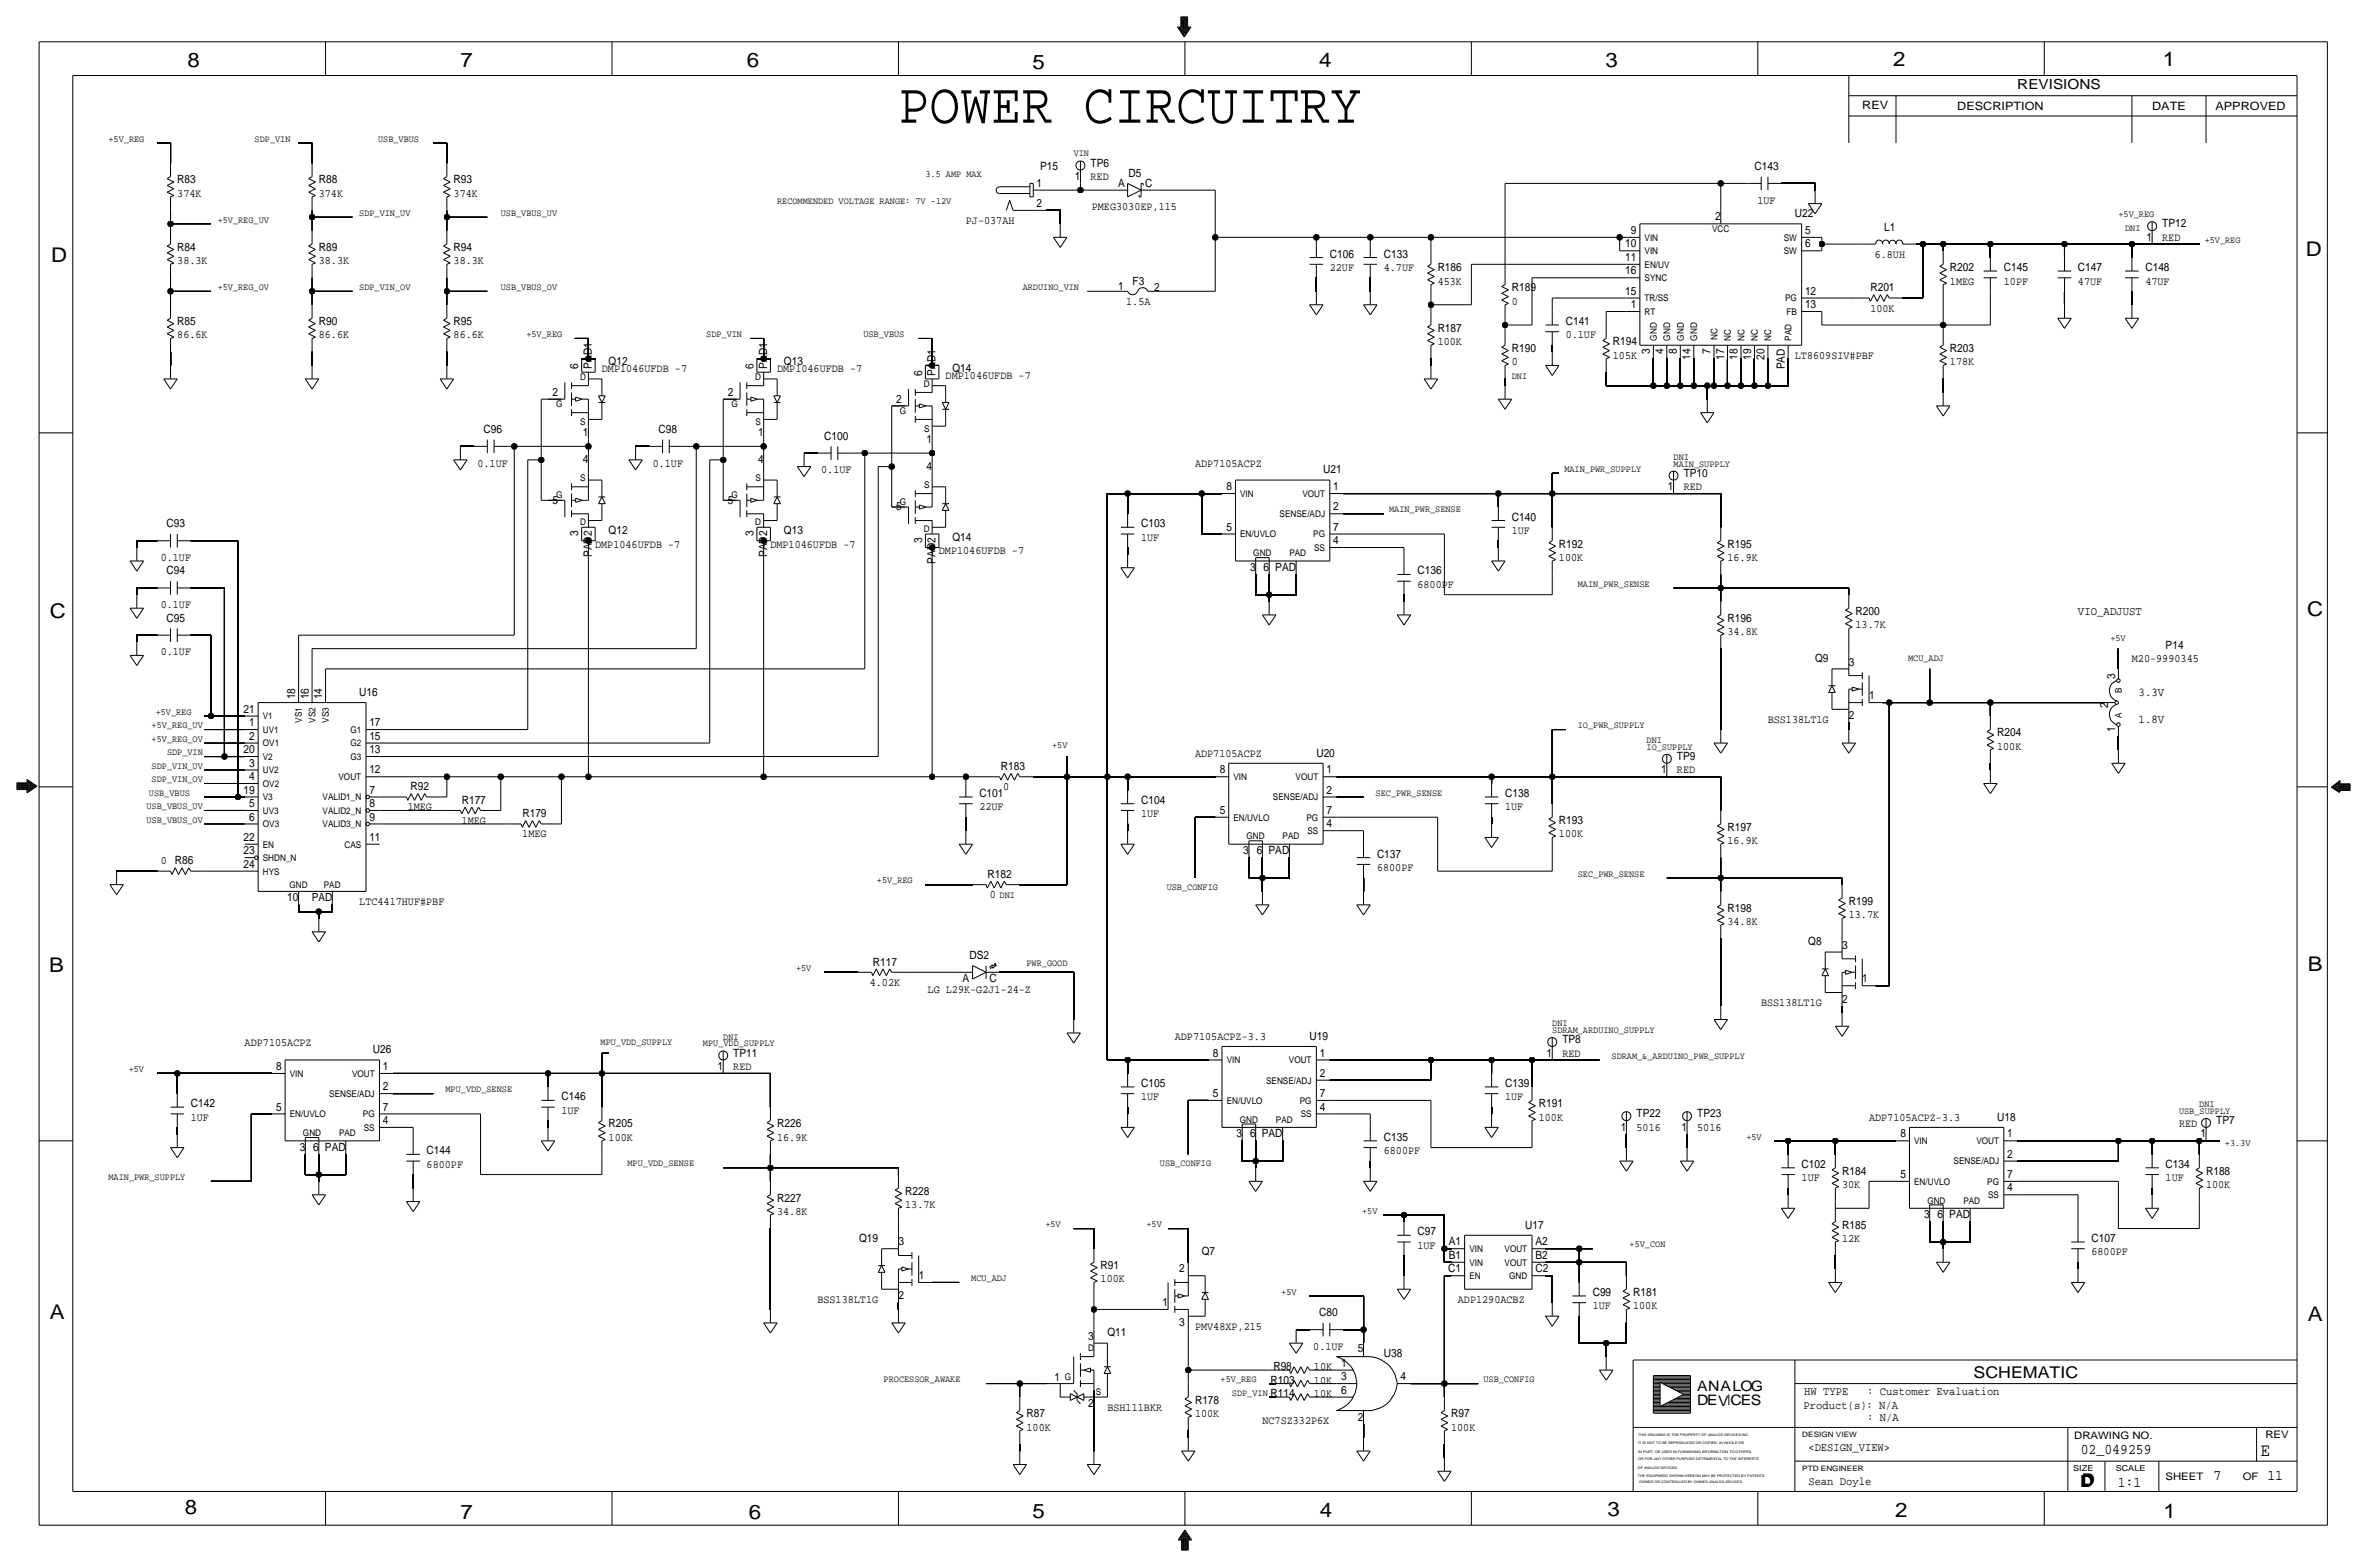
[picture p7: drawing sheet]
<svg xmlns="http://www.w3.org/2000/svg" width="892mm" height="590mm" viewBox="0 0 892 590" stroke-linecap="round" stroke-linejoin="round" font-family="sans-serif">
<defs><g id="words">
<text font-size="21.7" x="338.6" y="46.2">POWER CIRCUITRY</text>
<g font-size="7.6">
<text x="70.6" y="25.4">8</text>
<text x="173.5" y="25.4">7</text>
<text x="281.4" y="25.1">6</text>
<text x="389.1" y="26.2">5</text>
<text x="497.1" y="25.4">4</text>
<text x="605" y="25.1">3</text>
<text x="713.5" y="24.9">2</text>
<text x="815.1" y="24.9">1</text>
<text x="19.3" y="98.8">D</text>
<text x="868.9" y="96.5">D</text>
<text x="18.8" y="232.7">C</text>
<text x="869.4" y="232.2">C</text>
<text x="869.7" y="365.8">B</text>
<text x="18.5" y="366">B</text>
<text x="18.8" y="496.8">A</text>
<text x="869.7" y="497.6">A</text>
<text x="69.6" y="570.5">8</text>
<text x="173.5" y="572.3">7</text>
<text x="282.2" y="572.3">6</text>
<text x="389.1" y="571.8">5</text>
<text x="497.3" y="571.5">4</text>
<text x="605.8" y="571.2">3</text>
<text x="714.2" y="571.5">2</text>
<text x="815.3" y="572">1</text>
</g>
<text font-size="7" x="851.9" y="548.4">E</text>
<g font-size="6.1">
<text x="743.7" y="518.9">SCHEMATIC</text>
<text x="783.8" y="560.3">D</text>
<text x="784.4" y="559.8">D</text>
</g>
<g font-size="5.6">
<text x="784.1" y="547.9">02_049259</text>
<text x="834.1" y="557.5">7</text>
<text x="854.5" y="557.5">11</text>
<text x="798.1" y="560.1">1:1</text>
</g>
<g font-size="5.4">
<text x="639.6" y="524.2">ANALOG</text>
<text x="639.6" y="529.3">DEVCES</text>
</g>
<text font-size="5.2" x="760.2" y="33.5">REVISIONS</text>
<g font-size="4.5">
<text x="783.1" y="231.6">VIO_ADJUST</text>
<text x="805.9" y="262.1">3.3V</text>
<text x="805.9" y="272.3">1.8V</text>
</g>
<g font-size="4.4">
<text x="680" y="525.5">HW TYPE</text>
<text x="703.7" y="525.5">: Customer Evaluation</text>
<text x="679.7" y="530.9">Product(s): N/A</text>
<text x="703.7" y="535.2">: N/A</text>
<text x="681.5" y="546.6">&lt;DESIGN_VIEW&gt;</text>
<text x="681.5" y="559.3">Sean Doyle</text>
</g>
<g font-size="4.3">
<text x="701.8" y="41.1">REV</text>
<text x="737.6" y="41.4">DESCRIPTION</text>
<text x="811" y="41.4">DATE</text>
<text x="834.9" y="41.4">APPROVED</text>
<text x="391.9" y="64">P15</text>
<text x="411" y="62.7">TP6</text>
<text x="661.2" y="64">C143</text>
<text x="66.8" y="69.1">R83</text>
<text x="120.1" y="69.1">R88</text>
<text x="170.9" y="69.1">R93</text>
<text x="390.7" y="70.4">1</text>
<text x="405" y="67.8">1</text>
<text x="411" y="67.8">RED</text>
<text x="421.4" y="70.6">A</text>
<text x="425.3" y="66.5">D5</text>
<text x="431.5" y="70.6">C</text>
<text x="66.8" y="74.2">374K</text>
<text x="120.1" y="74.2">374K</text>
<text x="170.9" y="74.2">374K</text>
<text x="390.7" y="78">2</text>
<text x="662.3" y="76.7">1UF</text>
<text x="411.4" y="79.2">PMEG3030EP,115</text>
<text x="646.3" y="83.1">2</text>
<text x="676.4" y="81.8">U22</text>
<text x="364" y="84.3">PJ-037AH</text>
<text x="614.6" y="88.1">9</text>
<text x="680.2" y="88.1">5</text>
<text x="710.1" y="86.9">L1</text>
<text x="814.8" y="85.6">TP12</text>
<text x="66.8" y="94.5">R84</text>
<text x="120.1" y="94.5">R89</text>
<text x="170.9" y="94.5">R94</text>
<text x="612.5" y="93.2">10</text>
<text x="680.2" y="93.2">6</text>
<text x="808.9" y="90.7">1</text>
<text x="814.8" y="90.7">RED</text>
<text x="66.8" y="99.6">38.3K</text>
<text x="120.1" y="99.6">38.3K</text>
<text x="170.9" y="99.6">38.3K</text>
<text x="501.1" y="97">C106</text>
<text x="521.5" y="97">C133</text>
<text x="612.5" y="98.3">11</text>
<text x="706.5" y="97">6.8UH</text>
<text x="426.8" y="107.2">F3</text>
<text x="501.1" y="102.1">22UF</text>
<text x="521.5" y="102.1">4.7UF</text>
<text x="541.8" y="107.2">453K</text>
<text x="541.8" y="102.1">R186</text>
<text x="612.5" y="103.4">16</text>
<text x="734.8" y="107.2">1MEG</text>
<text x="734.8" y="102.1">R202</text>
<text x="755.1" y="107.2">10PF</text>
<text x="755.1" y="102.1">C145</text>
<text x="783.1" y="107.2">47UF</text>
<text x="783.1" y="102.1">C147</text>
<text x="808.5" y="107.2">47UF</text>
<text x="808.5" y="102.1">C148</text>
<text x="421.4" y="109.4">1</text>
<text x="435" y="109.5">2</text>
<text x="569.7" y="109.7">R189</text>
<text x="612.5" y="111">15</text>
<text x="680.2" y="111">12</text>
<text x="704.9" y="109.7">R201</text>
<text x="424.4" y="114.8">1.5A</text>
<text x="569.7" y="114.8">0</text>
<text x="614.6" y="116.1">1</text>
<text x="680.2" y="116.1">13</text>
<text x="704.8" y="117.3">100K</text>
<text x="66.8" y="122.4">R85</text>
<text x="120.1" y="122.4">R90</text>
<text x="170.9" y="122.4">R95</text>
<text x="541.8" y="125">R187</text>
<text x="590" y="122.4">C141</text>
<text x="66.8" y="127.5">86.6K</text>
<text x="120.1" y="127.5">86.6K</text>
<text x="170.9" y="127.5">86.6K</text>
<text x="541.8" y="130">100K</text>
<text x="590" y="127.5">0.1UF</text>
<text x="607.8" y="130">R194</text>
<text x="229.4" y="137.7">Q12</text>
<text x="295.4" y="137.7">Q13</text>
<text x="569.7" y="137.7">0</text>
<text x="569.7" y="132.6">R190</text>
<text x="607.8" y="135.1">105K</text>
<text x="621.8" y="133.4" transform="rotate(-90 621.8 133.4)">3</text>
<text x="626.9" y="133.4" transform="rotate(-90 626.9 133.4)">4</text>
<text x="632" y="133.4" transform="rotate(-90 632 133.4)">8</text>
<text x="637" y="135.6" transform="rotate(-90 637 135.6)">14</text>
<text x="644.7" y="133.4" transform="rotate(-90 644.7 133.4)">7</text>
<text x="649.7" y="135.6" transform="rotate(-90 649.7 135.6)">17</text>
<text x="654.8" y="135.6" transform="rotate(-90 654.8 135.6)">18</text>
<text x="659.9" y="135.6" transform="rotate(-90 659.9 135.6)">19</text>
<text x="665" y="135.6" transform="rotate(-90 665 135.6)">20</text>
<text x="676.4" y="135.1">LT8609SIV#PBF</text>
<text x="734.8" y="137.7">178K</text>
<text x="734.8" y="132.6">R203</text>
<text x="217.9" y="138.9" transform="rotate(-90 217.9 138.9)">6</text>
<text x="223" y="138.9" transform="rotate(-90 223 138.9)">PAD1</text>
<text x="226.8" y="140.2">DMP1046UFDB -7</text>
<text x="284" y="138.9" transform="rotate(-90 284 138.9)">6</text>
<text x="289.1" y="138.9" transform="rotate(-90 289.1 138.9)">PAD1</text>
<text x="292.9" y="140.2">DMP1046UFDB -7</text>
<text x="347.5" y="141.5" transform="rotate(-90 347.5 141.5)">6</text>
<text x="352.6" y="141.5" transform="rotate(-90 352.6 141.5)">PAD1</text>
<text x="356.4" y="142.7">DMP1046UFDB -7</text>
<text x="358.9" y="140.2">Q14</text>
<text x="672.6" y="139.2" transform="rotate(-90 672.6 139.2)">PAD</text>
<text x="208.2" y="149.1">2</text>
<text x="274.2" y="149.1">2</text>
<text x="337.7" y="151.6">2</text>
<text x="182.2" y="163.1">C96</text>
<text x="219.6" y="164.3">1</text>
<text x="248.2" y="163.1">C98</text>
<text x="285.7" y="164.3">1</text>
<text x="310.6" y="165.6">C100</text>
<text x="349.2" y="166.9">1</text>
<text x="179.9" y="175.8">0.1UF</text>
<text x="219.6" y="174.5">4</text>
<text x="246" y="175.8">0.1UF</text>
<text x="285.7" y="174.5">4</text>
<text x="309.5" y="178.3">0.1UF</text>
<text x="349.2" y="177">4</text>
<text x="450.3" y="175.8">ADP7105ACPZ</text>
<text x="498.6" y="178.3">U21</text>
<text x="634.5" y="179.6">TP10</text>
<text x="462.2" y="184.7">8</text>
<text x="502.4" y="184.7">1</text>
<text x="628.6" y="184.7">1</text>
<text x="634.5" y="184.7">RED</text>
<text x="208.2" y="189.7">5</text>
<text x="274.2" y="189.7">5</text>
<text x="337.7" y="192.3">5</text>
<text x="502.4" y="192.3">2</text>
<text x="569.7" y="196.1">C140</text>
<text x="62.8" y="198.6">C93</text>
<text x="217.9" y="202" transform="rotate(-90 217.9 202)">3</text>
<text x="229.4" y="201.2">Q12</text>
<text x="284" y="202" transform="rotate(-90 284 202)">3</text>
<text x="295.4" y="201.2">Q13</text>
<text x="358.9" y="203.7">Q14</text>
<text x="430" y="203.7">1UF</text>
<text x="430" y="198.6">C103</text>
<text x="462.2" y="199.9">5</text>
<text x="502.4" y="199.9">7</text>
<text x="569.7" y="201.2">1UF</text>
<text x="223" y="209.9" transform="rotate(-90 223 209.9)">PAD2</text>
<text x="224.3" y="206.2">DMP1046UFDB -7</text>
<text x="289.1" y="209.9" transform="rotate(-90 289.1 209.9)">PAD2</text>
<text x="290.3" y="206.2">DMP1046UFDB -7</text>
<text x="347.5" y="204.6" transform="rotate(-90 347.5 204.6)">3</text>
<text x="353.8" y="208.8">DMP1046UFDB -7</text>
<text x="502.4" y="205">4</text>
<text x="587.5" y="206.2">R192</text>
<text x="651" y="206.2">R195</text>
<text x="60.6" y="211.3">0.1UF</text>
<text x="352.6" y="212.4" transform="rotate(-90 352.6 212.4)">PAD2</text>
<text x="471.1" y="215.1">3</text>
<text x="476.2" y="215.1">6</text>
<text x="480.6" y="215.1">PAD</text>
<text x="587.5" y="211.3">100K</text>
<text x="651" y="211.3">16.9K</text>
<text x="62.8" y="216.4">C94</text>
<text x="534.2" y="221.5">6800PF</text>
<text x="534.2" y="216.4">C136</text>
<text x="60.6" y="229.1">0.1UF</text>
<text x="699.3" y="231.6">R200</text>
<text x="62.8" y="234.2">C95</text>
<text x="651" y="239.3">34.8K</text>
<text x="651" y="234.2">R196</text>
<text x="699.3" y="236.7">13.7K</text>
<text x="816.1" y="244.3">P14</text>
<text x="60.6" y="246.9">0.1UF</text>
<text x="684" y="249.4">Q9</text>
<text x="696.7" y="250.7">3</text>
<text x="803.4" y="249.4">M20-9990345</text>
<text x="797.1" y="255.8" transform="rotate(-90 797.1 255.8)">3</text>
<text x="111.3" y="263.4" transform="rotate(-90 111.3 263.4)">18</text>
<text x="116.3" y="263.4" transform="rotate(-90 116.3 263.4)">16</text>
<text x="121.4" y="263.4" transform="rotate(-90 121.4 263.4)">14</text>
<text x="135.4" y="262.1">U16</text>
<text x="704.3" y="263.4">1</text>
<text x="91.8" y="268.5">21</text>
<text x="794.5" y="266.8" transform="rotate(-90 794.5 266.8)">2</text>
<text x="93.9" y="273.6">1</text>
<text x="139.2" y="273.6">17</text>
<text x="666.2" y="272.3">BSS138LT1G</text>
<text x="696.7" y="271">2</text>
<text x="797.1" y="275.7" transform="rotate(-90 797.1 275.7)">1</text>
<text x="93.9" y="278.6">2</text>
<text x="139.2" y="278.6">15</text>
<text x="752.6" y="277.4">R204</text>
<text x="91.8" y="283.7">20</text>
<text x="139.2" y="283.7">13</text>
<text x="450.3" y="285">ADP7105ACPZ</text>
<text x="496.1" y="285">U20</text>
<text x="632" y="286.3">TP9</text>
<text x="752.6" y="282.4">100K</text>
<text x="93.9" y="293.9">4</text>
<text x="93.9" y="288.8">3</text>
<text x="139.2" y="291.3">12</text>
<text x="377.2" y="290.1">R183</text>
<text x="459.6" y="291.3">8</text>
<text x="499.9" y="291.3">1</text>
<text x="626" y="291.3">1</text>
<text x="632" y="291.3">RED</text>
<text x="91.8" y="299">19</text>
<text x="139.2" y="299">7</text>
<text x="154.7" y="297.7">R92</text>
<text x="378.1" y="297.7">0</text>
<text x="499.9" y="299">2</text>
<text x="93.9" y="304">5</text>
<text x="139.2" y="304">8</text>
<text x="153.7" y="305.3">1MEG</text>
<text x="174" y="302.8">R177</text>
<text x="369.1" y="305.3">22UF</text>
<text x="369.1" y="300.2">C101</text>
<text x="430" y="302.8">C104</text>
<text x="567.2" y="305.3">1UF</text>
<text x="567.2" y="300.2">C138</text>
<text x="93.9" y="309.1">6</text>
<text x="139.2" y="309.1">9</text>
<text x="174" y="310.4">1MEG</text>
<text x="196.9" y="307.8">R179</text>
<text x="430" y="307.8">1UF</text>
<text x="459.6" y="306.6">5</text>
<text x="499.9" y="311.7">4</text>
<text x="499.9" y="306.6">7</text>
<text x="587.5" y="310.4">R193</text>
<text x="91.8" y="316.7">22</text>
<text x="139.2" y="316.7">11</text>
<text x="196.8" y="315.5">1MEG</text>
<text x="587.5" y="315.5">100K</text>
<text x="651" y="312.9">R197</text>
<text x="91.8" y="321.8">23</text>
<text x="468.5" y="321.8">3</text>
<text x="473.6" y="321.8">6</text>
<text x="478" y="321.8">PAD</text>
<text x="518.9" y="323.1">C137</text>
<text x="651" y="318">16.9K</text>
<text x="60.6" y="325.6">0 R86</text>
<text x="91.8" y="326.9">24</text>
<text x="518.9" y="328.2">6800PF</text>
<text x="372.1" y="330.7">R182</text>
<text x="108.3" y="339.6">10</text>
<text x="135.4" y="340.9">LTC4417HUF#PBF</text>
<text x="373" y="338.3">0</text>
<text x="696.7" y="340.9">R199</text>
<text x="651" y="343.4">R198</text>
<text x="696.7" y="345.9">13.7K</text>
<text x="651" y="348.5">34.8K</text>
<text x="681.5" y="356.1">Q8</text>
<text x="694.2" y="357.4">3</text>
<text x="328.9" y="363.7">R117</text>
<text x="365.3" y="361.2">DS2</text>
<text x="327.8" y="371.3">4.02K</text>
<text x="362.7" y="370.1">A</text>
<text x="372.9" y="370.1">C</text>
<text x="701.8" y="370.1">1</text>
<text x="349.6" y="373.9">LG L29K-G2J1-24-Z</text>
<text x="694.2" y="377.7">2</text>
<text x="663.6" y="379">BSS138LT1G</text>
<text x="92.2" y="394.2">ADP7105ACPZ</text>
<text x="442.7" y="391.7">ADP7105ACPZ-3.3</text>
<text x="493.5" y="391.7">U19</text>
<text x="588.8" y="392.9">TP8</text>
<text x="140.5" y="396.7">U26</text>
<text x="276.4" y="398">TP11</text>
<text x="457.1" y="398">8</text>
<text x="497.3" y="398">1</text>
<text x="582.8" y="398">1</text>
<text x="588.8" y="398">RED</text>
<text x="104" y="403.1">8</text>
<text x="144.3" y="403.1">1</text>
<text x="270.4" y="403.1">1</text>
<text x="276.4" y="403.1">RED</text>
<text x="497.3" y="405.6">2</text>
<text x="144.3" y="410.7">2</text>
<text x="430" y="409.4">C105</text>
<text x="457.1" y="413.3">5</text>
<text x="497.3" y="413.3">7</text>
<text x="567.2" y="409.4">C139</text>
<text x="71.9" y="417.1">C142</text>
<text x="104" y="418.3">5</text>
<text x="144.3" y="418.3">7</text>
<text x="211.6" y="414.5">C146</text>
<text x="211.6" y="419.6">1UF</text>
<text x="430" y="414.5">1UF</text>
<text x="497.3" y="418.3">4</text>
<text x="567.2" y="414.5">1UF</text>
<text x="579.9" y="417.1">R191</text>
<text x="71.9" y="422.1">1UF</text>
<text x="144.3" y="423.4">4</text>
<text x="229.4" y="424.7">R205</text>
<text x="292.9" y="424.7">R226</text>
<text x="579.9" y="422.1">100K</text>
<text x="610.8" y="426">1</text>
<text x="616.7" y="426">5016</text>
<text x="616.7" y="420.9">TP22</text>
<text x="633.6" y="426">1</text>
<text x="639.6" y="426">5016</text>
<text x="639.6" y="420.9">TP23</text>
<text x="704.3" y="422.1">ADP7105ACPZ-3.3</text>
<text x="752.6" y="422.1">U18</text>
<text x="821.2" y="424.7">RED</text>
<text x="835.2" y="423.4">TP7</text>
<text x="229.4" y="429.8">100K</text>
<text x="292.9" y="429.8">16.9K</text>
<text x="466" y="428.5">3</text>
<text x="471.1" y="428.5">6</text>
<text x="475.5" y="428.5">PAD</text>
<text x="521.5" y="429.8">C135</text>
<text x="716.2" y="428.5">8</text>
<text x="756.4" y="428.5">1</text>
<text x="829.2" y="428.5">1</text>
<text x="112.9" y="433.6">3</text>
<text x="118" y="433.6">6</text>
<text x="122.4" y="433.6">PAD</text>
<text x="160.8" y="434.8">C144</text>
<text x="521.5" y="434.8">6800PF</text>
<text x="756.4" y="436.1">2</text>
<text x="160.8" y="439.9">6800PF</text>
<text x="678.9" y="439.9">C102</text>
<text x="694.2" y="442.5">R184</text>
<text x="716.2" y="443.7">5</text>
<text x="756.4" y="443.7">7</text>
<text x="816.1" y="439.9">C134</text>
<text x="831.3" y="442.5">R188</text>
<text x="678.9" y="445">1UF</text>
<text x="694.2" y="447.5">30K</text>
<text x="756.4" y="448.8">4</text>
<text x="816.1" y="445">1UF</text>
<text x="831.3" y="447.5">100K</text>
<text x="292.9" y="452.6">R227</text>
<text x="341.1" y="455.2">13.7K</text>
<text x="341.1" y="450.1">R228</text>
<text x="292.9" y="457.7">34.8K</text>
<text x="725.1" y="459">3</text>
<text x="730.2" y="459">6</text>
<text x="734.6" y="459">PAD</text>
<text x="323.7" y="467.9">Q19</text>
<text x="534.2" y="465.3">C97</text>
<text x="574.8" y="462.8">U17</text>
<text x="694.2" y="467.9">12K</text>
<text x="694.2" y="462.8">R185</text>
<text x="788.2" y="467.9">C107</text>
<text x="338.6" y="469.1">3</text>
<text x="452.9" y="472.9">Q7</text>
<text x="534.2" y="470.4">1UF</text>
<text x="546" y="469.1">A1</text>
<text x="578.6" y="469.1">A2</text>
<text x="788.2" y="472.9">6800PF</text>
<text x="414.8" y="478">R91</text>
<text x="444.4" y="479.3">2</text>
<text x="545.8" y="479.3">C1</text>
<text x="546" y="474.2">B1</text>
<text x="578.6" y="474.2">B2</text>
<text x="578.6" y="479.3">C2</text>
<text x="346.2" y="481.8">1</text>
<text x="414.8" y="483.1">100K</text>
<text x="308" y="490.7">BSS138LT1G</text>
<text x="338.6" y="489.5">2</text>
<text x="438.1" y="492">1</text>
<text x="549.4" y="490.7">ADP1290ACBZ</text>
<text x="600.2" y="488.2">C99</text>
<text x="615.4" y="488.2">R181</text>
<text x="497.1" y="495.8">C80</text>
<text x="600.2" y="493.3">1UF</text>
<text x="615.4" y="493.3">100K</text>
<text x="417.3" y="503.4">Q11</text>
<text x="444.4" y="499.6">3</text>
<text x="450.3" y="500.9">PMV48XP,215</text>
<text x="410.1" y="505">3</text>
<text x="494.9" y="508.5">0.1UF</text>
<text x="511.7" y="509.3">5</text>
<text x="505.4" y="514.9">1</text>
<text x="521.5" y="511">U38</text>
<text x="397.4" y="520.2">1</text>
<text x="478.8" y="521.2">R103</text>
<text x="479.9" y="516.1">R98</text>
<text x="495.2" y="516.1">10K</text>
<text x="495.2" y="521.2">10K</text>
<text x="505.4" y="519.9">3</text>
<text x="527.8" y="519.9">4</text>
<text x="478.8" y="526.3">R114</text>
<text x="495.2" y="526.3">10K</text>
<text x="505.4" y="525">6</text>
<text x="386.8" y="533.9">R87</text>
<text x="410.1" y="529.8">2</text>
<text x="417.3" y="531.4">BSH111BKR</text>
<text x="450.3" y="533.9">100K</text>
<text x="450.3" y="528.8">R178</text>
<text x="546.9" y="533.9">R97</text>
<text x="386.8" y="539">100K</text>
<text x="475.7" y="536.4">NC7SZ332P6X</text>
<text x="511.7" y="535.2">2</text>
<text x="546.9" y="539">100K</text>
</g>
<text font-size="4.2" x="117.5" y="339.6">PAD</text>
<g font-size="3.9">
<text x="781.7" y="542.1">DRAWING NO.</text>
<text x="853.7" y="541.8">REV</text>
<text x="816.1" y="557.4">SHEET</text>
<text x="845.2" y="557.5">OF</text>
</g>
<g font-size="3.6">
<text x="40.9" y="53.3">+5V_REG</text>
<text x="96" y="53.3">SDP_VIN</text>
<text x="142.5" y="53.3">USB_VBUS</text>
<text x="404.6" y="58.9">VIN</text>
<text x="348.7" y="66.5">3.5 AMP MAX</text>
<text x="292.9" y="76.7">RECOMMENDED VOLTAGE RANGE: 7V -12V</text>
<text x="82" y="83.8">+5V_REG_UV</text>
<text x="135.4" y="81.3">SDP_VIN_UV</text>
<text x="188.7" y="81.3">USB_VBUS_UV</text>
<text x="798.3" y="81.8">+5V_REG</text>
<text x="800.9" y="86.9">DNI</text>
<text x="830.8" y="91.4">+5V_REG</text>
<text x="82" y="109.2">+5V_REG_OV</text>
<text x="135.4" y="109.2">SDP_VIN_OV</text>
<text x="188.7" y="109.2">USB_VBUS_OV</text>
<text x="385.4" y="109.2">ARDUINO_VIN</text>
<text x="198.4" y="127">+5V_REG</text>
<text x="266.1" y="127">SDP_VIN</text>
<text x="325.4" y="127">USB_VBUS</text>
<text x="569.7" y="142.7">DNI</text>
<text x="630.7" y="173.2">DNI</text>
<text x="589.5" y="177.8">MAIN_PWR_SUPPLY</text>
<text x="630.7" y="175.8">MAIN_SUPPLY</text>
<text x="523.5" y="193">MAIN_PWR_SENSE</text>
<text x="594.6" y="221">MAIN_PWR_SENSE</text>
<text x="795.3" y="241.3">+5V</text>
<text x="719.1" y="248.9">MCU_ADJ</text>
<text x="58.7" y="269.2">+5V_REG</text>
<text x="57.1" y="274.3">+5V_REG_UV</text>
<text x="594.6" y="274.3">IO_PWR_SUPPLY</text>
<text x="57.1" y="279.4">+5V_REG_OV</text>
<text x="396.5" y="281.9">+5V</text>
<text x="620.5" y="279.9">DNI</text>
<text x="62.9" y="284.5">SDP_VIN</text>
<text x="620.5" y="282.4">IO_SUPPLY</text>
<text x="57.1" y="289.6">SDP_VIN_UV</text>
<text x="56.1" y="299.7">USB_VBUS</text>
<text x="57.1" y="294.6">SDP_VIN_OV</text>
<text x="518.4" y="299.7">SEC_PWR_SENSE</text>
<text x="55.2" y="304.8">USB_VBUS_UV</text>
<text x="55.2" y="309.9">USB_VBUS_OV</text>
<text x="330.5" y="332.7">+5V_REG</text>
<text x="439.7" y="335.3">USB_CONFIG</text>
<text x="594.6" y="330.2">SEC_PWR_SENSE</text>
<text x="376.7" y="338.3">DNI</text>
<text x="300" y="365.8">+5V</text>
<text x="386.8" y="363.7">PWR_GOOD</text>
<text x="585" y="386.6">DNI</text>
<text x="585" y="389.1">SDRAM_ARDUINO_SUPPLY</text>
<text x="226.3" y="393.7">MPU_VDD_SUPPLY</text>
<text x="264.9" y="394.2">MPU_VDD_SUPPLY</text>
<text x="272.5" y="391.7">DNI</text>
<text x="607.3" y="398.8">SDRAM_&amp;_ARDUINO_PWR_SUPPLY</text>
<text x="48.5" y="403.9">+5V</text>
<text x="167.9" y="411.5">MPU_VDD_SENSE</text>
<text x="821.2" y="419.6">USB_SUPPLY</text>
<text x="828.8" y="417.1">DNI</text>
<text x="658.1" y="429.3">+5V</text>
<text x="838.5" y="431.8">+3.3V</text>
<text x="236.5" y="439.4">MPU_VDD_SENSE</text>
<text x="437.1" y="439.4">USB_CONFIG</text>
<text x="40.9" y="444.5">MAIN_PWR_SUPPLY</text>
<text x="513.3" y="457.2">+5V</text>
<text x="394" y="462.3">+5V</text>
<text x="432.1" y="462.3">+5V</text>
<text x="614.1" y="469.9">+5V_CON</text>
<text x="366" y="482.6">MCU_ADJ</text>
<text x="482.9" y="487.7">+5V</text>
<text x="333" y="520.7">PROCESSOR_AWAKE</text>
<text x="460" y="520.7">+5V_REG</text>
<text x="559.1" y="520.7">USB_CONFIG</text>
<text x="464.3" y="525.8">SDP_VIN</text>
</g>
<g font-size="3.5">
<text x="645.2" y="87.4">VCC</text>
<text x="619.8" y="95.8">VIN</text>
<text x="619.8" y="90.7">VIN</text>
<text x="672.2" y="95.8">SW</text>
<text x="672.2" y="90.7">SW</text>
<text x="619.8" y="100.8">EN/UV</text>
<text x="619.8" y="105.9">SYNC</text>
<text x="619.8" y="113.5">TR/SS</text>
<text x="672.7" y="113.5">PG</text>
<text x="619.8" y="118.6">RT</text>
<text x="673.2" y="118.6">FB</text>
<text x="624.3" y="128.3" transform="rotate(-90 624.3 128.3)">GND</text>
<text x="629.4" y="128.3" transform="rotate(-90 629.4 128.3)">GND</text>
<text x="634.5" y="128.3" transform="rotate(-90 634.5 128.3)">GND</text>
<text x="639.6" y="128.3" transform="rotate(-90 639.6 128.3)">GND</text>
<text x="647.2" y="128.2" transform="rotate(-90 647.2 128.2)">NC</text>
<text x="652.3" y="128.3" transform="rotate(-90 652.3 128.3)">NC</text>
<text x="657.4" y="128.3" transform="rotate(-90 657.4 128.3)">NC</text>
<text x="662.4" y="128.3" transform="rotate(-90 662.4 128.3)">NC</text>
<text x="667.5" y="128.3" transform="rotate(-90 667.5 128.3)">NC</text>
<text x="675.1" y="128.3" transform="rotate(-90 675.1 128.3)">PAD</text>
<text x="218.6" y="143.3">D</text>
<text x="284.6" y="143.3">D</text>
<text x="348.1" y="145.8">D</text>
<text x="209.6" y="153.4">G</text>
<text x="275.7" y="153.4">G</text>
<text x="339.2" y="156">G</text>
<text x="218.7" y="160">S</text>
<text x="284.7" y="160">S</text>
<text x="348.2" y="162.6">S</text>
<text x="218.7" y="181.2">S</text>
<text x="284.7" y="181.2">S</text>
<text x="348.2" y="183.7">S</text>
<text x="209.6" y="187.8">G</text>
<text x="275.7" y="187.8">G</text>
<text x="339.2" y="190.3">G</text>
<text x="467.4" y="187.2">VIN</text>
<text x="490.8" y="187.2">VOUT</text>
<text x="218.6" y="197.9">D</text>
<text x="284.6" y="197.9">D</text>
<text x="482.2" y="194.8">SENSE/ADJ</text>
<text x="348.1" y="200.5">D</text>
<text x="467.4" y="202.4">EN/UVLO</text>
<text x="494.9" y="202.4">PG</text>
<text x="472.3" y="209.5">GND</text>
<text x="485.9" y="209.5">PAD</text>
<text x="495.2" y="207.5">SS</text>
<text x="799.6" y="260.9" transform="rotate(-90 799.6 260.9)">B</text>
<text x="99.1" y="271">V1</text>
<text x="113.8" y="272.3" transform="rotate(-90 113.8 272.3)">VS1</text>
<text x="118.9" y="272.3" transform="rotate(-90 118.9 272.3)">VS2</text>
<text x="124" y="272.3" transform="rotate(-90 124 272.3)">VS3</text>
<text x="799.6" y="270.6" transform="rotate(-90 799.6 270.6)">A</text>
<text x="99.1" y="281.2">OV1</text>
<text x="99.1" y="276.1">UV1</text>
<text x="132" y="276.1">G1</text>
<text x="132" y="281.2">G2</text>
<text x="99.1" y="286.3">V2</text>
<text x="132" y="286.3">G3</text>
<text x="99.1" y="291.3">UV2</text>
<text x="127.6" y="293.9">VOUT</text>
<text x="464.8" y="293.9">VIN</text>
<text x="488.3" y="293.9">VOUT</text>
<text x="99.1" y="296.4">OV2</text>
<text x="99.1" y="301.5">V3</text>
<text x="121.6" y="301.5">VALID1_N</text>
<text x="479.7" y="301.5">SENSE/ADJ</text>
<text x="99.1" y="311.7">OV3</text>
<text x="99.1" y="306.6">UV3</text>
<text x="121.6" y="311.7">VALID3_N</text>
<text x="121.6" y="306.6">VALID2_N</text>
<text x="464.8" y="309.1">EN/UVLO</text>
<text x="492.4" y="309.1">PG</text>
<text x="469.8" y="316.2">GND</text>
<text x="483.4" y="316.2">PAD</text>
<text x="492.7" y="314.2">SS</text>
<text x="99.1" y="319.3">EN</text>
<text x="129.8" y="319.3">CAS</text>
<text x="99.1" y="329.4">HYS</text>
<text x="99.1" y="324.4">SHDN_N</text>
<text x="109.1" y="334.5">GND</text>
<text x="122.1" y="334.5">PAD</text>
<text x="462.3" y="400.6">VIN</text>
<text x="485.7" y="400.6">VOUT</text>
<text x="109.2" y="405.6">VIN</text>
<text x="132.7" y="405.6">VOUT</text>
<text x="124.1" y="413.3">SENSE/ADJ</text>
<text x="477.1" y="408.2">SENSE/ADJ</text>
<text x="462.3" y="415.8">EN/UVLO</text>
<text x="489.8" y="415.8">PG</text>
<text x="109.2" y="420.9">EN/UVLO</text>
<text x="136.8" y="420.9">PG</text>
<text x="137.1" y="426">SS</text>
<text x="467.2" y="422.9">GND</text>
<text x="480.8" y="422.9">PAD</text>
<text x="490.2" y="420.9">SS</text>
<text x="114.2" y="428">GND</text>
<text x="127.8" y="428">PAD</text>
<text x="721.4" y="431">VIN</text>
<text x="744.8" y="431">VOUT</text>
<text x="736.2" y="438.7">SENSE/ADJ</text>
<text x="721.4" y="446.3">EN/UVLO</text>
<text x="748.9" y="446.3">PG</text>
<text x="726.3" y="453.4">GND</text>
<text x="739.9" y="453.4">PAD</text>
<text x="749.2" y="451.4">SS</text>
<text x="553.7" y="471.7">VIN</text>
<text x="567" y="471.7">VOUT</text>
<text x="553.7" y="476.8">VIN</text>
<text x="567" y="476.8">VOUT</text>
<text x="553.7" y="481.8">EN</text>
<text x="568.7" y="481.8">GND</text>
<text x="410" y="509">D</text>
<text x="401.3" y="519.9">G</text>
<text x="413" y="525.5">S</text>
</g>
<g font-size="3.1">
<text x="781.3" y="554">SIZE</text>
<text x="797.3" y="554">SCALE</text>
</g>
<g font-size="2.8">
<text x="679.2" y="541.3">DESIGN VIEW</text>
<text x="679.2" y="554">PTD ENGINEER</text>
</g>
<g font-size="1.3">
<text x="617.4" y="541.1">THIS DRAWING IS THE PROPERTY OF ANALOG DEVICES INC.</text>
<text x="617.4" y="543.9">IT IS NOT TO BE REPRODUCED OR COPIED, IN WHOLE OR</text>
<text x="617.4" y="547.2">IN PART, OR USED IN FURNISHING INFORMATION TO OTHERS,</text>
<text x="617.4" y="550">OR FOR ANY OTHER PURPOSE DETRIMENTAL TO THE INTERESTS</text>
<text x="617.2" y="556.3">THE EQUIPMENT SHOWN HEREON MAY BE PROTECTED BY PATENTS</text>
<text x="617.2" y="553.2">OF ANALOG DEVICES.</text>
<text x="617.7" y="558.8">OWNED OR CONTROLLED BY OWNED ANALOG DEVICES.</text>
</g>
</g></defs>
<!-- layer: Nets -->
<g fill="none" stroke="#000" stroke-width=".38">
<path d="M59.2 53.8h5.1zM64.3 53.8v7.7zM112.5 53.8h5.1zM117.6 53.8v7.7zM163.3 53.8h5.1zM168.4 53.8v7.7zM64.3 79.2v5.1zM117.6 79.2v2.6zM168.4 79.2v2.6zM394.5 71.6h12.7zM394.5 79.2h5zM399.5 79.2v5.1z"/>
<path d="M407.2 69.1v2.5zM407.2 71.6h12.7zM435.1 71.6h22.9zM458 71.6v17.8zM567.2 69.1v33zM567.2 69.1h81.3zM648.5 69.1v10.1zM648.5 69.1h10.1zM671.3 69.1h12.7zM684 69.1v2.5zM64.3 84.3v2.6zM64.3 84.3h15.2z"/>
<path d="M117.6 81.8v5.1zM117.6 81.8h15.2zM168.4 81.8v5.1zM168.4 81.8h15.2zM458 89.4v20.3zM458 89.4h38.1zM496.1 89.4v2.5zM496.1 89.4h20.3zM516.4 89.4v2.5zM516.4 89.4h22.8zM539.2 89.4v5.1zM539.2 89.4h71.2z"/>
<path d="M554.5 99.6h58.4zM554.5 99.6v15.2zM610.4 89.4h2.5zM610.4 94.5h2.5zM610.4 89.4v5.1zM684 89.4h2.6zM684 94.5h2.6zM686.6 91.9h15.2zM686.6 89.4v2.5zM686.6 91.9v2.6zM722.1 91.9h2.6zM724.7 91.9h7.6z"/>
<path d="M724.7 91.9v20.4zM732.3 91.9v2.6zM732.3 91.9h17.8zM750.1 91.9v5.1zM750.1 91.9h27.9zM778 91.9v5.1zM778 91.9h25.4zM803.4 91.9v5.1zM803.4 91.9h7.6zM811 91.9h17.8zM64.3 109.7v5.1zM64.3 104.6v5.1z"/>
<path d="M64.3 109.7h15.2zM117.6 109.7v5.1zM117.6 104.6v5.1zM117.6 109.7h15.2zM168.4 109.7v5.1zM168.4 104.6v5.1zM168.4 109.7h15.2zM409.7 109.7h10.2zM437.6 109.7h20.4zM496.1 104.6v5.1zM516.4 104.6v5.1zM539.2 112.3v2.5z"/>
<path d="M539.2 114.8v2.5zM539.2 114.8h15.3zM567.2 119.9v2.5zM577.3 104.6h35.6zM577.3 104.6v17.8zM585 112.3v5zM585 112.3h27.9zM605.3 117.3v5.1zM605.3 117.3h7.6zM684 117.3h2.6zM684 112.3h15.3zM686.6 117.3v5.1z"/>
<path d="M717 112.3h7.7zM732.3 112.3v10.1zM750.1 109.7v12.7zM778 109.7v5.1zM803.4 109.7v5.1zM64.3 132.6v5.1zM117.6 132.6v5.1zM168.4 132.6v5.1zM216.7 127.5h5zM219.2 135.1h2.5zM221.7 135.1h2.6zM221.7 127.5v7.6z"/>
<path d="M282.7 127.5h5.1zM285.2 135.1h2.6zM287.8 135.1h2.5zM287.8 127.5v7.6zM346.2 127.5h5.1zM348.7 137.7h2.6zM351.3 137.7h2.5zM351.3 127.5v10.2zM539.2 135.1v2.6zM567.2 122.4v2.6zM567.2 122.4h10.1zM585 130v2.6z"/>
<path d="M623.1 135.1v10.2zM628.1 135.1v10.2zM633.2 135.1v10.2zM638.3 135.1v10.2zM645.9 135.1v10.2zM651 135.1v10.2zM656.1 135.1v10.2zM661.2 135.1v10.2zM666.2 135.1v10.2zM673.9 135.1v10.2zM686.6 122.4h45.7zM732.3 122.4v2.6z"/>
<path d="M732.3 122.4h17.8zM204 150.4v22.8zM204 150.4h2.5zM272.5 150.4v22.8zM336 152.9v22.9zM567.2 142.7v2.6zM605.3 140.2v5.1zM605.3 145.3h17.8zM623.1 145.3h5zM628.1 145.3h5.1zM633.2 145.3h5.1zM638.3 145.3h5.1z"/>
<path d="M643.4 145.3v5.1zM643.4 145.3h2.5zM645.9 145.3h5.1zM651 145.3h5.1zM656.1 145.3h5.1zM661.2 145.3h5zM666.2 145.3h7.7zM732.3 142.7v5.1zM173.5 168.1h5.1zM191.3 168.1h2.5zM193.8 168.1h27.9zM193.8 168.1v71.2z"/>
<path d="M198.9 173.2v101.6zM198.9 173.2h5.1zM204 173.2v15.3zM221.7 168.1v5.1zM221.7 165.6v2.5zM239.5 168.1h5.1zM257.3 168.1h5.1zM262.4 168.1h25.4zM262.4 168.1v76.2zM267.5 173.2v106.7zM267.5 173.2h5zM272.5 173.2v15.3z"/>
<path d="M287.8 168.1v5.1zM287.8 165.6v2.5zM303 170.7h5.1zM320.8 170.7h5.1zM325.9 170.7h25.4zM325.9 170.7v81.3zM331 175.8v109.2zM331 175.8h5zM336 175.8v15.2zM351.3 170.7v5.1zM351.3 168.1v2.6zM585 178.3v7.6z"/>
<path d="M585 178.3h2.5zM204 188.5h2.5zM417.3 185.9v106.7zM417.3 185.9h7.6zM424.9 185.9v7.6zM424.9 185.9h28zM452.9 185.9h7.6zM452.9 185.9v15.3zM506.2 193.5h15.3zM506.2 185.9h58.4zM564.6 185.9v5.1zM564.6 185.9h20.4z"/>
<path d="M585 185.9v12.7zM585 185.9h45.7zM630.7 185.9h17.8zM648.5 185.9v12.7zM51.6 203.7v2.5zM51.6 203.7h7.6zM71.9 203.7h17.8zM89.7 203.7v96.5zM219.2 203.7h2.5zM221.7 203.7h2.6zM221.7 203.7v88.9zM285.2 203.7h2.6z"/>
<path d="M287.8 203.7h2.5zM287.8 203.7v88.9zM348.7 206.2h2.6zM351.3 206.2h2.5zM351.3 206.2v86.4zM424.9 206.2v2.6zM452.9 201.2h7.6zM473.2 216.4v7.6zM478.3 216.4v7.6zM488.4 216.4v7.6zM506.2 201.2h38.1zM506.2 206.2h22.9z"/>
<path d="M529.1 206.2v5.1zM544.3 201.2v22.8zM564.6 203.7v2.5zM585 216.4v7.6zM648.5 216.4v5.1zM51.6 221.5v2.5zM51.6 221.5h7.6zM51.6 239.3v2.5zM51.6 239.3h7.6zM71.9 239.3h7.6zM71.9 221.5h12.7zM79.5 239.3v30.4z"/>
<path d="M84.6 221.5v63.5zM112.5 239.3v20.3zM112.5 239.3h81.3zM473.2 224h5.1zM478.3 224v2.6zM478.3 224h10.1zM529.1 224v2.6zM544.3 224h40.7zM630.7 221.5h17.8zM648.5 221.5v5.1zM648.5 221.5h48.2zM696.7 221.5v2.5z"/>
<path d="M117.6 244.3v15.3zM117.6 244.3h144.8zM122.7 252v7.6zM122.7 252h203.2zM648.5 244.3v30.5zM696.7 241.8v5.1zM727.2 252v12.7zM798.3 244.3v7.7zM77 269.7h2.5zM77 279.9h15.2zM77 274.8h15.2zM79.5 269.7h12.7z"/>
<path d="M143 274.8h55.9zM143 279.9h124.5zM585 274.8h5zM585 274.8v17.8zM696.7 272.3v2.5zM709.4 264.7h2.6zM712 264.7h15.2zM712 264.7v106.6zM727.2 264.7h22.9zM750.1 264.7v5zM750.1 264.7h43.1zM798.3 277.4v5z"/>
<path d="M77 285h7.6zM77 295.1h15.2zM77 290.1h15.2zM84.6 285h7.6zM143 292.6h25.4zM143 285h188zM168.4 292.6h20.3zM168.4 292.6v7.6zM188.7 292.6h22.9zM188.7 292.6v12.7zM211.6 292.6h10.1zM211.6 292.6v17.8z"/>
<path d="M221.7 292.6h66.1zM287.8 292.6h63.5zM351.3 292.6h12.7zM364 292.6v2.5zM364 292.6h7.6zM389.4 292.6h12.7zM402.1 285v7.6zM402.1 292.6v40.6zM402.1 292.6h15.2zM417.3 292.6v106.7zM417.3 292.6h7.6zM424.9 292.6v5.1z"/>
<path d="M424.9 292.6h33.1zM503.7 292.6h58.4zM562.1 292.6v2.5zM562.1 292.6h22.9zM585 292.6v10.2zM585 292.6h43.1zM628.1 292.6h20.4zM648.5 292.6v12.7zM750.1 287.5v2.6zM77 310.4h15.2zM77 305.3h15.2zM77 300.2h12.7z"/>
<path d="M89.7 300.2h2.5zM143 300.2h5.1zM143 305.3h25.4zM143 310.4h48.3zM165.9 300.2h2.5zM186.2 305.3h2.5zM209 310.4h2.6zM364 307.8v5.1zM424.9 310.4v2.5zM450.3 307.8v22.9zM450.3 307.8h7.7zM503.7 307.8h38.1z"/>
<path d="M503.7 312.9h10.1zM503.7 300.2h10.1zM513.8 312.9v5.1zM541.8 307.8v20.4zM562.1 307.8v2.6zM43.9 328.2h15.3zM77 328.2h15.2zM348.7 333.2h17.8zM384.3 333.2h17.8zM470.7 323.1v7.6zM470.7 330.7h5zM475.7 330.7v5.1z"/>
<path d="M475.7 323.1v7.6zM475.7 330.7h10.2zM485.9 323.1v7.6zM513.8 330.7v5.1zM541.8 328.2h43.2zM585 320.5v7.7zM628.1 330.7h20.4zM648.5 330.7v5.1zM648.5 323.1v7.6zM648.5 330.7h45.7zM694.2 330.7v2.5zM112.5 340.9v2.5z"/>
<path d="M112.5 343.4h7.6zM120.1 343.4v2.5zM120.1 343.4h5.1zM125.2 340.9v2.5zM648.5 353.6v25.4zM694.2 351v2.6zM310.6 366.3h12.7zM341.1 366.3h20.3zM376.7 366.3h27.9zM404.6 366.3v17.7zM694.2 379v2.5zM706.9 371.3h5.1z"/>
<path d="M226.8 396.7v7.7zM226.8 396.7h2.6zM417.3 399.3h7.6zM424.9 399.3v5.1zM424.9 399.3h30.5zM501.1 399.3h38.1zM539.2 399.3h22.9zM539.2 399.3v7.6zM562.1 399.3v5.1zM562.1 399.3h15.2zM577.3 399.3v10.1zM577.3 399.3h7.7z"/>
<path d="M585 399.3h17.7zM59.2 404.4h7.6zM66.8 404.4v7.6zM66.8 404.4h35.6zM94.7 419.6h7.7zM94.7 419.6v25.4zM148.1 419.6h33zM148.1 412h15.2zM148.1 404.4h58.4zM181.1 419.6v22.9zM206.5 404.4v5zM206.5 404.4h20.3z"/>
<path d="M226.8 404.4v12.7zM226.8 404.4h45.7zM272.5 404.4h17.8zM290.3 404.4v12.7zM424.9 417.1v2.5zM447.8 414.5v20.3zM447.8 414.5h7.6zM501.1 414.5h38.1zM501.1 419.6h15.3zM501.1 406.9h38.1zM516.4 419.6v5.1zM539.2 414.5v17.8z"/>
<path d="M562.1 417.1v2.5zM66.8 424.7v2.5zM115.1 434.8v7.7zM120.1 434.8v7.7zM130.3 434.8v7.7zM148.1 424.7h7.6zM155.7 424.7v5.1zM206.5 422.1v2.6zM226.8 434.8v7.7zM272.5 439.9h17.8zM290.3 439.9v5.1zM290.3 434.8v5.1z"/>
<path d="M290.3 439.9h48.3zM338.6 439.9v2.6zM468.1 437.4h5.1zM468.1 429.8v7.6zM473.2 437.4v2.5zM473.2 429.8v7.6zM473.2 437.4h10.2zM483.4 429.8v7.6zM516.4 437.4v2.5zM539.2 432.3h38.1zM577.3 427.2v5.1zM612.9 427.2v5.1z"/>
<path d="M635.8 427.2v5.1zM668.8 429.8h5.1zM673.9 429.8v5zM673.9 429.8h17.7zM691.6 429.8v5zM691.6 429.8h22.9zM760.2 429.8h38.1zM760.2 437.4h38.1zM798.3 429.8h12.7zM798.3 429.8v7.6zM811 429.8v5zM811 429.8h17.8z"/>
<path d="M828.8 429.8v5zM828.8 429.8h2.5zM831.3 429.8h5.1zM79.5 445h15.2zM115.1 442.5h5zM120.1 442.5v2.5zM120.1 442.5h10.2zM155.7 442.5v5zM181.1 442.5h45.7zM521.5 457.7h7.6zM529.1 457.7v2.5zM529.1 457.7h15.2z"/>
<path d="M544.3 457.7v12.7zM673.9 447.5v2.6zM691.6 452.6v2.6zM691.6 455.2h12.7zM704.3 445h10.2zM704.3 445v10.2zM760.2 445h38.1zM760.2 450.1h22.9zM783.1 450.1v12.7zM798.3 445v17.8zM811 447.5v2.6zM828.8 452.6v10.2z"/>
<path d="M290.3 462.8v30.5zM338.6 460.2v5.1zM404.6 462.8h7.6zM412.2 462.8v7.6zM440.2 462.8h7.6zM447.8 462.8v12.7zM529.1 472.9v7.7zM544.3 475.5h2.6zM544.3 470.4h2.6zM544.3 470.4v5.1zM582.4 470.4h12.7zM582.4 475.5h12.7z"/>
<path d="M595.1 470.4h5.1zM595.1 475.5v7.6zM595.1 470.4v5.1zM595.1 475.5h17.8zM612.9 475.5v5.1zM691.6 472.9v5.1zM727.2 467.9h5.1zM727.2 460.2v7.7zM732.3 467.9v2.5zM732.3 460.2v7.7zM732.3 467.9h10.1zM742.4 460.2v7.7z"/>
<path d="M783.1 475.5v2.5zM798.3 462.8h30.5zM338.6 490.7v2.6zM351.3 483.1h10.1zM412.2 493.3v7.6zM412.2 488.2v5.1zM412.2 493.3h22.9zM493.5 488.2h20.3zM513.8 488.2v12.7zM544.3 480.6v40.6zM544.3 480.6h2.6zM582.4 480.6h2.6z"/>
<path d="M585 480.6v10.1zM595.1 495.8v10.2zM612.9 498.3v7.7zM447.8 516.1v5.1zM447.8 500.9v15.2zM447.8 516.1h33zM488.4 500.9h5.1zM498.6 516.1h5.1zM506.2 500.9h7.6zM513.8 500.9v5.1zM595.1 506h10.2zM605.3 506v5z"/>
<path d="M605.3 506h7.6zM371.6 521.2h12.7zM384.3 521.2v5.1zM384.3 521.2h10.2zM412.2 531.4v15.2zM412.2 523.7v7.7zM447.8 539v2.5zM478.3 521.2h2.5zM478.3 526.3h2.5zM498.6 521.2h5.1zM498.6 526.3h5.1zM513.8 536.4v5.1z"/>
<path d="M531.6 521.2h12.7zM544.3 521.2v5.1zM544.3 521.2h12.7zM384.3 544.1v2.5zM544.3 544.1v5z"/>
</g>
<g fill="#000" stroke="#000" stroke-width=".38">
<circle cx="407.2" cy="71.6" r="1.07"/>
<circle cx="648.5" cy="69.1" r="1.07"/>
<circle cx="64.3" cy="84.3" r="1.07"/>
<circle cx="117.6" cy="81.8" r="1.07"/>
<circle cx="168.4" cy="81.8" r="1.07"/>
<circle cx="458" cy="89.4" r="1.07"/>
<circle cx="496.1" cy="89.4" r="1.07"/>
<circle cx="516.4" cy="89.4" r="1.07"/>
<circle cx="539.2" cy="89.4" r="1.07"/>
<circle cx="610.4" cy="89.4" r="1.07"/>
<circle cx="686.6" cy="91.9" r="1.07"/>
<circle cx="724.7" cy="91.9" r="1.07"/>
<circle cx="732.3" cy="91.9" r="1.07"/>
<circle cx="750.1" cy="91.9" r="1.07"/>
<circle cx="778" cy="91.9" r="1.07"/>
<circle cx="803.4" cy="91.9" r="1.07"/>
<circle cx="64.3" cy="109.7" r="1.07"/>
<circle cx="117.6" cy="109.7" r="1.07"/>
<circle cx="168.4" cy="109.7" r="1.07"/>
<circle cx="539.2" cy="114.8" r="1.07"/>
<circle cx="221.7" cy="135.1" r="1.07"/>
<circle cx="287.8" cy="135.1" r="1.07"/>
<circle cx="351.3" cy="137.7" r="1.07"/>
<circle cx="567.2" cy="122.4" r="1.07"/>
<circle cx="732.3" cy="122.4" r="1.07"/>
<circle cx="623.1" cy="145.3" r="1.07"/>
<circle cx="628.1" cy="145.3" r="1.07"/>
<circle cx="633.2" cy="145.3" r="1.07"/>
<circle cx="638.3" cy="145.3" r="1.07"/>
<circle cx="643.4" cy="145.3" r="1.07"/>
<circle cx="645.9" cy="145.3" r="1.07"/>
<circle cx="651" cy="145.3" r="1.07"/>
<circle cx="656.1" cy="145.3" r="1.07"/>
<circle cx="661.2" cy="145.3" r="1.07"/>
<circle cx="666.2" cy="145.3" r="1.07"/>
<circle cx="193.8" cy="168.1" r="1.07"/>
<circle cx="204" cy="173.2" r="1.07"/>
<circle cx="221.7" cy="168.1" r="1.07"/>
<circle cx="262.4" cy="168.1" r="1.07"/>
<circle cx="272.5" cy="173.2" r="1.07"/>
<circle cx="287.8" cy="168.1" r="1.07"/>
<circle cx="325.9" cy="170.7" r="1.07"/>
<circle cx="336" cy="175.8" r="1.07"/>
<circle cx="351.3" cy="170.7" r="1.07"/>
<circle cx="424.9" cy="185.9" r="1.07"/>
<circle cx="452.9" cy="185.9" r="1.07"/>
<circle cx="564.6" cy="185.9" r="1.07"/>
<circle cx="585" cy="185.9" r="1.07"/>
<circle cx="221.7" cy="203.7" r="1.07"/>
<circle cx="287.8" cy="203.7" r="1.07"/>
<circle cx="351.3" cy="206.2" r="1.07"/>
<circle cx="478.3" cy="224" r="1.07"/>
<circle cx="648.5" cy="221.5" r="1.07"/>
<circle cx="79.5" cy="269.7" r="1.07"/>
<circle cx="712" cy="264.7" r="1.07"/>
<circle cx="727.2" cy="264.7" r="1.07"/>
<circle cx="750.1" cy="264.7" r="1.07"/>
<circle cx="84.6" cy="285" r="1.07"/>
<circle cx="168.4" cy="292.6" r="1.07"/>
<circle cx="188.7" cy="292.6" r="1.07"/>
<circle cx="211.6" cy="292.6" r="1.07"/>
<circle cx="221.7" cy="292.6" r="1.07"/>
<circle cx="287.8" cy="292.6" r="1.07"/>
<circle cx="351.3" cy="292.6" r="1.07"/>
<circle cx="364" cy="292.6" r="1.07"/>
<circle cx="402.1" cy="292.6" r="1.07"/>
<circle cx="417.3" cy="292.6" r="1.07"/>
<circle cx="424.9" cy="292.6" r="1.07"/>
<circle cx="562.1" cy="292.6" r="1.07"/>
<circle cx="585" cy="292.6" r="1.07"/>
<circle cx="89.7" cy="300.2" r="1.07"/>
<circle cx="475.7" cy="330.7" r="1.07"/>
<circle cx="648.5" cy="330.7" r="1.07"/>
<circle cx="120.1" cy="343.4" r="1.07"/>
<circle cx="424.9" cy="399.3" r="1.07"/>
<circle cx="539.2" cy="399.3" r="1.07"/>
<circle cx="562.1" cy="399.3" r="1.07"/>
<circle cx="577.3" cy="399.3" r="1.07"/>
<circle cx="66.8" cy="404.4" r="1.07"/>
<circle cx="206.5" cy="404.4" r="1.07"/>
<circle cx="226.8" cy="404.4" r="1.07"/>
<circle cx="290.3" cy="439.9" r="1.07"/>
<circle cx="473.2" cy="437.4" r="1.07"/>
<circle cx="673.9" cy="429.8" r="1.07"/>
<circle cx="691.6" cy="429.8" r="1.07"/>
<circle cx="798.3" cy="429.8" r="1.07"/>
<circle cx="811" cy="429.8" r="1.07"/>
<circle cx="828.8" cy="429.8" r="1.07"/>
<circle cx="120.1" cy="442.5" r="1.07"/>
<circle cx="529.1" cy="457.7" r="1.07"/>
<circle cx="544.3" cy="470.4" r="1.07"/>
<circle cx="595.1" cy="470.4" r="1.07"/>
<circle cx="595.1" cy="475.5" r="1.07"/>
<circle cx="732.3" cy="467.9" r="1.07"/>
<circle cx="412.2" cy="493.3" r="1.07"/>
<circle cx="447.8" cy="516.1" r="1.07"/>
<circle cx="513.8" cy="500.9" r="1.07"/>
<circle cx="605.3" cy="506" r="1.07"/>
<circle cx="384.3" cy="521.2" r="1.07"/>
<circle cx="544.3" cy="521.2" r="1.07"/>
</g>
<!-- layer: Components -->
<g fill="none" stroke="#000" stroke-width=".38">
<path d="M63 67.3l1.3-.8zM63 67.3l2.5 1.3zM63 69.9l2.5-1.3zM63 69.9l2.5 1.2zM63 72.4l2.5-1.3zM63 72.4l2.5 1.3zM64.3 74.2v5zM64.3 61.5v5zM64.3 74.2l1.2-.5zM116.3 67.3l1.3-.8zM116.3 67.3l2.6 1.3zM116.3 69.9l2.6-1.3z"/>
<path d="M116.3 69.9l2.6 1.2zM116.3 72.4l2.6-1.3zM116.3 72.4l2.6 1.3zM117.6 74.2v5zM117.6 61.5v5zM117.6 74.2l1.3-.5zM167.1 67.3l1.3-.8zM167.1 67.3l2.6 1.3zM167.1 69.9l2.6-1.3zM167.1 69.9l2.6 1.2zM167.1 72.4l2.6-1.3zM167.1 72.4l2.6 1.3z"/>
<path d="M168.4 74.2v5zM168.4 61.5v5zM168.4 74.2l1.3-.5zM376.7 72.9h11.4zM376.7 70.4h11.4zM376.7 70.4a1.27 1.27 0 0 0-1.3 1.2 1.27 1.27 0 0 0 1.3 1.3M380.5 75.4l-1.3 3.8zM380.5 75.4l1.3 3.8zM381.8 79.2h7.6zM388.1 74.2h1.3zM388.1 69.1h1.3zM388.1 69.1v5.1z"/>
<path d="M389.4 79.2h5.1zM389.4 71.6h5.1zM389.4 69.1v5.1zM407.2 64v5.1zM407.2 60.7v3.3zM419.9 71.6h5zM424.9 69.1l5.1 2.5zM424.9 69.1v5.1zM424.9 74.2l5.1-2.6zM429.3 74.2h.7zM429.3 73.4v.8zM430 71.6h5.1z"/>
<path d="M430 69.1h.8zM430 69.1v5.1zM430.8 69.1v.8zM648.5 79.2v5.1zM658.6 69.1h5.1zM663.7 66.5v5.1zM666.2 69.1h5.1zM666.2 66.5v5.1zM681.5 76.7l2.5 3.8zM681.5 76.7h5.1zM684 71.6v5zM686.6 76.7l-2.6 3.8z"/>
<path d="M63 92.7l1.3-.8zM63 92.7l2.5 1.3zM63 95.2l2.5-1.2zM63 95.2l2.5 1.3zM63 97.8l2.5-1.3zM63 97.8l2.5 1.3zM64.3 99.6v5zM64.3 86.9v5zM64.3 99.6l1.2-.5zM116.3 92.7l1.3-.8zM116.3 92.7l2.6 1.3zM116.3 95.2l2.6-1.2z"/>
<path d="M116.3 95.2l2.6 1.3zM116.3 97.8l2.6-1.3zM116.3 97.8l2.6 1.3zM117.6 99.6v5zM117.6 86.9v5zM117.6 99.6l1.3-.5zM167.1 92.7l1.3-.8zM167.1 92.7l2.6 1.3zM167.1 95.2l2.6-1.2zM167.1 95.2l2.6 1.3zM167.1 97.8l2.6-1.3zM167.1 97.8l2.6 1.3z"/>
<path d="M168.4 99.6v5zM168.4 86.9v5zM168.4 99.6l1.3-.5zM397 89.4l2.5 3.8zM397 89.4h5.1zM399.5 84.3v5zM402.1 89.4l-2.6 3.8zM493.5 97h5.1zM493.5 99.6h5.1zM496.1 99.6v5zM496.1 91.9v5.1zM513.8 97h5.1z"/>
<path d="M513.8 99.6h5.1zM516.4 99.6v5zM516.4 91.9v5.1zM539.2 94.5v5.1zM612.9 99.6h5.1zM612.9 94.5h5.1zM612.9 89.4h5.1zM618 84.3h60.9zM618 84.3v45.7zM678.9 94.5h5.1zM678.9 89.4h5.1zM678.9 84.3v45.7z"/>
<path d="M701.8 91.9h5.1zM711.9 91.9a1.26 1.26 0 0 0-1.3-1.5 1.26 1.26 0 0 0-1.2 1.5 1.29 1.29 0 0 0-1.2-1.5 1.29 1.29 0 0 0-1.3 1.5M712 91.9a1.26 1.26 0 0 1 1.2-1.4 1.26 1.26 0 0 1 1.3 1.4M717 91.9a1.27 1.27 0 0 0-1.3-1.5 1.27 1.27 0 0 0-1.2 1.6M717 91.9h5.1zM732.3 94.5v5.1zM750.1 97v5.1zM778 97v5.1zM803.4 97v5.1zM811 86.9v5zM811 83.5v3.3zM64.3 114.8v5.1z"/>
<path d="M117.6 114.8v5.1zM168.4 114.8v5.1zM419.9 109.7h5zM424.9 109.7a2.07 2.07 0 0 0 2.2 1.3 2.07 2.07 0 0 0 1.8-1.7 1.99 1.99 0 0 1 1.9-.9 1.99 1.99 0 0 1 1.7 1.3M432.6 109.7h5zM493.5 114.8l2.6 3.8zM493.5 114.8h5.1zM496.1 109.7v5zM498.6 114.8l-2.5 3.8zM513.8 114.8l2.6 3.8zM513.8 114.8h5.1zM516.4 109.7v5z"/>
<path d="M518.9 114.8l-2.5 3.8zM538 100.3l1.2-.7zM538 100.3l2.5 1.3zM538 102.9l2.5-1.3zM538 102.9l2.5 1.2zM538 105.4l2.5-1.3zM538 105.4l2.5 1.3zM539.2 107.2v5.1zM539.2 107.2l1.3-.5zM539.2 117.3v5.1zM565.9 107.9l1.3-.7zM565.9 107.9l2.6 1.3z"/>
<path d="M565.9 110.5l2.6-1.3zM565.9 110.5l2.6 1.3zM565.9 113l2.6-1.2zM565.9 113l2.6 1.3zM567.2 114.8v5.1zM567.2 102.1v5.1zM567.2 114.8l1.3-.5zM585 117.3v5.1zM612.9 104.6h5.1zM612.9 112.3h5.1zM612.9 117.3h5.1zM678.9 117.3h5.1z"/>
<path d="M678.9 112.3h5.1zM699.3 112.3h5zM704.3 112.3l.5 1.2zM706.1 111l1.3 2.5zM706.1 111l-1.3 2.5zM708.7 111l1.2 2.5zM708.7 111l-1.3 2.5zM711.2 111l.8 1.3zM711.2 111l-1.3 2.5zM712 112.3h5zM731 100.3l1.3-.7zM731 100.3l2.6 1.3z"/>
<path d="M731 102.9l2.6-1.3zM731 102.9l2.6 1.2zM731 105.4l2.6-1.3zM731 105.4l2.6 1.3zM732.3 107.2v5.1zM732.3 107.2l1.3-.5zM747.5 102.1h5.1zM747.5 104.6h5.1zM750.1 104.6v5.1zM775.5 102.1h5zM775.5 104.6h5zM775.5 119.9l2.5 3.8z"/>
<path d="M775.5 119.9h5zM778 104.6v5.1zM778 114.8v5zM780.5 119.9l-2.5 3.8zM800.9 102.1h5zM800.9 104.6h5zM800.9 119.9l2.5 3.8zM800.9 119.9h5zM803.4 104.6v5.1zM803.4 114.8v5zM805.9 119.9l-2.5 3.8zM63 120.6l1.3-.7z"/>
<path d="M63 120.6l2.5 1.3zM63 123.2l2.5-1.3zM63 123.2l2.5 1.3zM63 125.7l2.5-1.2zM63 125.7l2.5 1.3zM64.3 127.5v5.1zM64.3 127.5l1.2-.5zM64.3 137.7v4.9zM116.3 120.6l1.3-.7zM116.3 120.6l2.6 1.3zM116.3 123.2l2.6-1.3zM116.3 123.2l2.6 1.3z"/>
<path d="M116.3 125.7l2.6-1.2zM116.3 125.7l2.6 1.3zM117.6 127.5v5.1zM117.6 127.5l1.3-.5zM117.6 137.7v4.9zM167.1 120.6l1.3-.7zM167.1 120.6l2.6 1.3zM167.1 123.2l2.6-1.3zM167.1 123.2l2.6 1.3zM167.1 125.7l2.6-1.2zM167.1 125.7l2.6 1.3zM168.4 127.5v5.1z"/>
<path d="M168.4 127.5l1.3-.5zM168.4 137.7v4.9zM219.2 135.1v5.1zM224.3 135.1v5.1zM285.2 135.1v5.1zM290.3 135.1v5.1zM348.7 137.7v5zM353.8 137.7v5zM538 123.2l1.2-.8zM538 123.2l2.5 1.3zM538 125.7l2.5-1.2zM538 125.7l2.5 1.3z"/>
<path d="M538 128.3l2.5-1.3zM538 128.3l2.5 1.2zM539.2 130v5.1zM539.2 130l1.3-.5zM539.2 137.7v4.9zM565.9 130.8l1.3-.8zM565.9 130.8l2.6 1.3zM565.9 133.3l2.6-1.2zM565.9 133.3l2.6 1.3zM565.9 135.9l2.6-1.3zM565.9 135.9l2.6 1.3zM567.2 137.7v5z"/>
<path d="M567.2 125v5zM567.2 137.7l1.3-.5zM582.4 122.4h5.1zM582.4 125h5.1zM582.4 137.7l2.6 3.8zM582.4 137.7h5.1zM585 125v5zM585 132.6v5zM587.5 137.7l-2.5 3.8zM604 128.3l1.3-.8zM604 128.3l2.6 1.2zM604 130.8l2.6-1.3z"/>
<path d="M604 130.8l2.6 1.3zM604 133.3l2.6-1.2zM604 133.3l2.6 1.3zM605.3 135.1v5.1zM605.3 122.4v5.1zM605.3 135.1l1.3-.5zM618 130h60.9zM623.1 130v5.1zM628.1 130v5.1zM633.2 130v5.1zM638.3 130v5.1zM645.9 130v5.1z"/>
<path d="M651 130v5.1zM656.1 130v5.1zM661.2 130v5.1zM666.2 130v5.1zM673.9 130v5.1zM731 130.8l1.3-.8zM731 130.8l2.6 1.3zM731 133.3l2.6-1.2zM731 133.3l2.6 1.3zM731 135.9l2.6-1.3zM731 135.9l2.6 1.3zM732.3 137.7v5z"/>
<path d="M732.3 125v5zM732.3 137.7l1.3-.5zM61.7 142.7l2.6 3.9zM61.7 142.7h5.1zM66.8 142.7l-2.5 3.9zM115.1 142.7l2.5 3.9zM115.1 142.7h5zM120.1 142.7l-2.5 3.9zM165.9 142.7l2.5 3.9zM165.9 142.7h5zM170.9 142.7l-2.5 3.9zM206.5 150.4h5.1z"/>
<path d="M206.5 150.4h6.4zM212.9 144v6.4zM215.4 155.4h6.3zM215.4 145.3h6.3zM215.4 150.4h1.5zM215.4 154.2v2.5zM215.4 144v2.6zM215.4 147.8v5.1zM216.9 149.6v1.5zM216.9 151.1l2.6-.7zM216.9 149.6l2.6 .8zM219.2 140.2h5.1z"/>
<path d="M219.5 150.4h2.2zM221.7 140.2v2.5zM221.7 142.7v2.6zM221.7 142.7h5.1zM221.7 150.4v10.1zM221.7 158h5.1zM225.6 149.1h2.5zM225.6 151.6h2.5zM225.6 149.1l1.2 2.5zM226.8 151.6v6.4zM226.8 142.7v6.4zM228.1 149.1l-1.3 2.5z"/>
<path d="M272.5 150.4h5.1zM272.5 150.4h6.4zM278.9 144v6.4zM281.4 155.4h6.4zM281.4 145.3h6.4zM281.4 150.4h1.6zM281.4 154.2v2.5zM281.4 144v2.6zM281.4 147.8v5.1zM283 149.6v1.5zM283 151.1l2.5-.7zM283 149.6l2.5 .8z"/>
<path d="M285.2 140.2h5.1zM285.5 150.4h2.3zM287.8 140.2v2.5zM287.8 142.7v2.6zM287.8 142.7h5.1zM287.8 150.4v10.1zM287.8 158h5.1zM291.6 149.1h2.5zM291.6 151.6h2.5zM291.6 149.1l1.3 2.5zM292.9 151.6v6.4zM292.9 142.7v6.4z"/>
<path d="M294.1 149.1l-1.2 2.5zM336 152.9h5.1zM336 152.9h6.4zM342.4 146.6v6.3zM344.9 158h6.4zM344.9 147.8h6.4zM344.9 152.9h1.6zM344.9 156.7v2.6zM344.9 146.6v2.5zM344.9 150.4v5zM346.5 152.1v1.6zM346.5 153.7l2.5-.8z"/>
<path d="M346.5 152.1l2.5 .8zM348.7 142.7h5.1zM349 152.9h2.3zM351.3 142.7v2.6zM351.3 145.3v2.5zM351.3 145.3h5.1zM351.3 152.9v10.2zM355.1 151.6h2.5zM355.1 154.2h2.5zM355.1 151.6l1.3 2.6zM356.4 154.2v6.3zM356.4 145.3v6.3z"/>
<path d="M357.6 151.6l-1.2 2.6zM536.7 142.7l2.5 3.9zM536.7 142.7h5.1zM541.8 142.7l-2.6 3.9zM564.6 150.4l2.6 3.8zM564.6 150.4h5.1zM567.2 145.3v5zM569.7 150.4l-2.5 3.8zM640.8 155.4l2.6 3.9zM640.8 155.4h5.1zM643.4 150.4v4.9zM645.9 155.4l-2.5 3.9z"/>
<path d="M729.7 152.9l2.6 3.8zM729.7 152.9h5.1zM732.3 147.8v5zM734.8 152.9l-2.5 3.8zM170.9 173.2l2.6 3.8zM170.9 173.2h5.1zM173.5 168.1v5zM176 173.2l-2.5 3.8zM178.6 168.1h5zM183.6 165.6v5.1zM186.2 168.1h5.1zM186.2 165.6v5.1z"/>
<path d="M221.7 160.5v5.1zM221.7 173.2v5.1zM221.7 178.3v10.2zM237 173.2l2.5 3.8zM237 173.2h5.1zM239.5 168.1v5zM242.1 173.2l-2.6 3.8zM244.6 168.1h5.1zM249.7 165.6v5.1zM252.2 168.1h5.1zM252.2 165.6v5.1zM287.8 173.2v5.1z"/>
<path d="M287.8 178.3v10.2zM287.8 160.5v5.1zM300.5 175.8l2.5 3.8zM300.5 175.8h5.1zM303 170.7v5zM305.6 175.8l-2.6 3.8zM308.1 170.7h5.1zM313.2 168.1v5.1zM315.7 170.7h5.1zM315.7 168.1v5.1zM351.3 163.1v5zM351.3 160.5h5.1z"/>
<path d="M351.3 175.8v5zM630.7 177.5v3.3zM206.5 188.5h5.1zM206.5 188.5h6.4zM212.9 188.5v6.3zM215.4 183.4h6.3zM215.4 193.5h6.3zM215.4 188.5h1.5zM215.4 182.1v2.6zM215.4 192.3v2.5zM215.4 185.9v5.1zM216.9 187.7v1.5z"/>
<path d="M216.9 187.7l2.6 .8zM216.9 189.2l2.6-.7zM219.2 198.6v5.1zM219.2 198.6h5.1zM219.5 188.5h2.2zM221.7 196.1v2.5zM221.7 193.5v2.6zM221.7 196.1h5.1zM221.7 180.8h5.1zM224.3 198.6v5.1zM225.6 189.7h2.5zM225.6 187.2h2.5z"/>
<path d="M226.8 180.8v6.4zM226.8 189.7v6.4zM226.8 187.2l-1.2 2.5zM226.8 187.2l1.3 2.5zM272.5 188.5h5.1zM272.5 188.5h6.4zM278.9 188.5v6.3zM281.4 183.4h6.4zM281.4 193.5h6.4zM281.4 188.5h1.6zM281.4 182.1v2.6zM281.4 192.3v2.5z"/>
<path d="M281.4 185.9v5.1zM283 187.7v1.5zM283 187.7l2.5 .8zM283 189.2l2.5-.7zM285.2 198.6v5.1zM285.2 198.6h5.1zM285.5 188.5h2.3zM287.8 196.1v2.5zM287.8 193.5v2.6zM287.8 196.1h5.1zM287.8 180.8h5.1zM290.3 198.6v5.1z"/>
<path d="M291.6 189.7h2.5zM291.6 187.2h2.5zM292.9 180.8v6.4zM292.9 189.7v6.4zM292.9 187.2l-1.3 2.5zM292.9 187.2l1.2 2.5zM336 191h5.1zM336 191h6.4zM342.4 191v6.4zM344.9 185.9h6.4zM344.9 196.1h6.4zM344.9 191h1.6z"/>
<path d="M344.9 184.7v2.5zM344.9 194.8v2.6zM344.9 188.5v5zM346.5 190.2v1.6zM346.5 190.2l2.5 .8zM346.5 191.8l2.5-.8zM349 191h2.3zM351.3 198.6v2.6zM351.3 196.1v2.5zM351.3 198.6h5.1zM351.3 180.8v10.2zM351.3 183.4h5.1z"/>
<path d="M355.1 192.3h2.5zM355.1 189.7h2.5zM356.4 183.4v6.3zM356.4 192.3v6.3zM356.4 189.7l-1.3 2.6zM356.4 189.7l1.2 2.6zM422.4 198.6h5.1zM424.9 193.5v5.1zM460.5 185.9h5.1zM465.6 180.8h35.5zM465.6 180.8v30.5zM501.1 193.5h5.1z"/>
<path d="M501.1 185.9h5.1zM501.1 180.8v30.5zM562.1 196.1h5.1zM562.1 198.6h5.1zM564.6 198.6v5.1zM564.6 191v5.1zM585 198.6v5.1zM630.7 180.8v5.1zM648.5 198.6v5.1zM49 211.3l2.6 3.8zM49 211.3h5.1zM51.6 206.2v5z"/>
<path d="M54.1 211.3l-2.5 3.8zM59.2 203.7h5.1zM64.3 201.2v5zM64.3 218.9v5.1zM66.8 203.7h5.1zM66.8 201.2v5zM66.8 218.9v5.1zM348.7 201.2v5zM348.7 201.2h5.1zM353.8 201.2v5zM422.4 201.2h5.1zM422.4 213.9l2.5 3.8z"/>
<path d="M422.4 213.9h5.1zM424.9 201.2v5zM424.9 208.8v5zM427.5 213.9l-2.6 3.8zM460.5 201.2h5.1zM465.6 211.3h35.5zM473.2 211.3v5.1zM473.2 210.1h5.1zM473.2 210.1v1.2zM478.3 211.3v5.1zM478.3 210.1v1.2zM488.4 211.3v5.1z"/>
<path d="M501.1 201.2h5.1zM501.1 206.2h5.1zM526.5 216.4h5.1zM526.5 218.9h5.1zM529.1 218.9v5.1zM529.1 211.3v5.1zM562.1 211.3l2.5 3.8zM562.1 211.3h5.1zM564.6 206.2v5zM567.2 211.3l-2.6 3.8zM583.7 204.5l1.3-.8zM583.7 204.5l2.5 1.2z"/>
<path d="M583.7 207l2.5-1.3zM583.7 207l2.5 1.3zM583.7 209.5l2.5-1.2zM583.7 209.5l2.5 1.3zM585 211.3v5.1zM585 211.3l1.2-.5zM647.2 204.5l1.3-.8zM647.2 204.5l2.5 1.2zM647.2 207l2.5-1.3zM647.2 207l2.5 1.3zM647.2 209.5l2.5-1.2zM647.2 209.5l2.5 1.3z"/>
<path d="M648.5 211.3v5.1zM648.5 211.3l1.2-.5zM49 229.1l2.6 3.8zM49 229.1h5.1zM51.6 224v5zM54.1 229.1l-2.5 3.8zM59.2 221.5h5.1zM59.2 239.3h5.1zM64.3 236.7v5.1zM66.8 221.5h5.1zM66.8 239.3h5.1zM66.8 236.7v5.1z"/>
<path d="M475.7 231.6l2.6 3.9zM475.7 231.6h5.1zM478.3 226.6v4.9zM480.8 231.6l-2.5 3.9zM526.5 231.6l2.6 3.9zM526.5 231.6h5.1zM529.1 226.6v4.9zM531.6 231.6l-2.5 3.9zM647.2 232.4l1.3-.8zM647.2 232.4l2.5 1.3zM647.2 234.9l2.5-1.2zM647.2 234.9l2.5 1.3z"/>
<path d="M647.2 237.5l2.5-1.3zM647.2 237.5l2.5 1.3zM648.5 239.3v5zM648.5 226.6v5zM648.5 239.3l1.2-.5zM695.5 229.9l1.2-.8zM695.5 229.9l2.5 1.2zM695.5 232.4l2.5-1.3zM695.5 232.4l2.5 1.3zM695.5 234.9l2.5-1.2zM695.5 234.9l2.5 1.3zM696.7 236.7v5.1z"/>
<path d="M696.7 224v5.1zM696.7 236.7l1.3-.5zM49 246.9l2.6 3.8zM49 246.9h5.1zM51.6 241.8v5zM54.1 246.9l-2.5 3.8zM112.5 259.6v5.1zM117.6 259.6v5.1zM122.7 259.6v5.1zM689.1 258.3h2.5zM690.4 252h6.3zM690.4 252v6.3z"/>
<path d="M690.4 258.3l-1.3 2.6zM690.4 258.3l1.2 2.6zM696.7 246.9v5.1zM696.7 252v2.5zM696.7 254.5h5.1zM696.7 259.6v7.6zM696.7 259.6h1.3zM698 258.8v1.5zM698 258.8l2.5 .8zM700.5 259.6h1.3zM701.8 253.2v2.6zM701.8 257v5.1z"/>
<path d="M704.3 254.5v10.2zM797.7 256.4a4.1 4.1 0 0 0-2.8 3.8 4.1 4.1 0 0 0 2.8 3.9M798.3 252v3.7zM92.2 269.7h5.1zM92.2 279.9h5.1zM92.2 274.8h5.1zM97.3 264.7h40.6zM97.3 264.7v71.1zM137.9 274.8h5.1zM137.9 279.9h5.1zM137.9 264.7v71.1zM645.9 279.9l2.6 3.8z"/>
<path d="M645.9 279.9h5.1zM648.5 274.8v5zM651 279.9l-2.5 3.8zM689.1 260.9h2.5zM690.4 267.2h6.3zM690.4 260.9v6.3zM694.2 279.9l2.5 3.8zM694.2 279.9h5.1zM696.7 267.2v5.1zM696.7 264.7h5.1zM696.7 274.8v5zM698 260.3l2.5-.7z"/>
<path d="M699.3 279.9l-2.6 3.8zM701.8 263.4v2.5zM704.3 264.7h5.1zM748.8 275.6l1.3-.8zM748.8 275.6l2.5 1.3zM748.8 278.1l2.5-1.2zM748.8 278.1l2.5 1.3zM750.1 269.7v5.1zM793.2 264.7h3.8zM797.7 265.3a4.1 4.1 0 0 0-2.8 3.9 4.1 4.1 0 0 0 2.8 3.8M798.3 273.6v3.8zM92.2 285h5.1z"/>
<path d="M92.2 295.1h5.1zM92.2 290.1h5.1zM137.9 285h5.1zM137.9 292.6h5.1zM154.9 299l1.3 2.5zM154.9 299l-1.2 2.5zM157.5 299l1.2 2.5zM157.5 299l-1.3 2.5zM160 299l.8 1.2zM160 299l-1.3 2.5zM364 295.1v5.1zM371.6 292.6h5.1z"/>
<path d="M376.7 292.6l.5 1.3zM378.5 291.3l1.2 2.6zM378.5 291.3l-1.3 2.6zM381 291.3l1.3 2.6zM381 291.3l-1.3 2.6zM383.5 291.3l.8 1.3zM383.5 291.3l-1.2 2.6zM384.3 292.6h5.1zM424.9 297.7v5.1zM458 292.6h5zM463 287.5h35.6zM463 287.5v30.5z"/>
<path d="M498.6 292.6h5.1zM498.6 287.5v30.5zM562.1 295.1v5.1zM628.1 287.5v5.1zM628.1 284.2v3.3zM747.5 295.1l2.6 3.9zM747.5 295.1h5.1zM748.8 280.7l2.5-1.3zM748.8 280.7l2.5 1.2zM750.1 290.1v4.9zM750.1 282.4v5.1zM750.1 282.4l1.2-.5z"/>
<path d="M752.6 295.1l-2.5 3.9zM795.8 287.5l2.5 3.8zM795.8 287.5h5.1zM798.3 282.4v5zM800.9 287.5l-2.6 3.8zM92.2 300.2h5.1zM92.2 310.4h5.1zM92.2 305.3h5.1zM92.2 318h5.1zM137.9 318h5.1zM139.2 310.4h3.8zM139.2 305.3h3.8z"/>
<path d="M139.2 300.2h3.8zM148.1 300.2h5.1zM153.2 300.2l.5 1.3zM160.8 300.2h5.1zM168.4 305.3h5.1zM173.5 305.3l.5 1.3zM175.3 304l1.2 2.6zM175.3 304l-1.3 2.6zM177.8 304l1.3 2.6zM177.8 304l-1.3 2.6zM180.3 304l.8 1.3zM180.3 304l-1.2 2.6z"/>
<path d="M181.1 305.3h5.1zM191.3 310.4h5zM196.3 310.4l.5 1.3zM198.1 309.1l1.3 2.6zM198.1 309.1l-1.3 2.6zM200.7 309.1l1.2 2.6zM200.7 309.1l-1.3 2.6zM203.2 309.1l.8 1.3zM203.2 309.1l-1.3 2.6zM204 310.4h5zM361.4 300.2h5.1zM361.4 302.8h5.1z"/>
<path d="M361.4 318l2.6 3.8zM361.4 318h5.1zM364 302.8v5zM364 312.9v5zM366.5 318l-2.5 3.8zM422.4 302.8h5.1zM422.4 305.3h5.1zM422.4 318l2.5 3.8zM422.4 318h5.1zM424.9 305.3v5.1zM424.9 312.9v5zM427.5 318l-2.6 3.8z"/>
<path d="M458 307.8h5zM463 318h35.6zM470.7 318v5.1zM470.7 316.7h5zM470.7 316.7v1.3zM475.7 318v5.1zM475.7 316.7v1.3zM485.9 318v5.1zM498.6 307.8h5.1zM498.6 312.9h5.1zM498.6 300.2h5.1zM513.8 318v5.1z"/>
<path d="M559.6 300.2h5zM559.6 302.8h5zM559.6 315.5l2.5 3.8zM559.6 315.5h5zM562.1 302.8v5zM562.1 310.4v5zM564.6 315.5l-2.5 3.8zM583.7 308.6l1.3-.8zM583.7 308.6l2.5 1.3zM583.7 311.1l2.5-1.2zM583.7 311.1l2.5 1.3zM583.7 313.7l2.5-1.3z"/>
<path d="M583.7 313.7l2.5 1.3zM585 315.5v5zM585 302.8v5zM585 315.5l1.2-.5zM647.2 311.1l1.3-.7zM647.2 311.1l2.5 1.3zM647.2 313.7l2.5-1.3zM647.2 313.7l2.5 1.3zM647.2 316.2l2.5-1.2zM647.2 316.2l2.5 1.3zM648.5 318v5.1zM648.5 305.3v5.1z"/>
<path d="M648.5 318l1.2-.5zM41.4 333.2l2.5 3.9zM41.4 333.2h5.1zM43.9 328.2v4.9zM46.5 333.2l-2.6 3.9zM59.2 328.2h5.1zM64.3 328.2l.5 1.2zM66 326.9l1.3 2.5zM66 326.9l-1.2 2.5zM68.6 326.9l1.2 2.5zM68.6 326.9l-1.3 2.5zM71.1 326.9l.8 1.3z"/>
<path d="M71.1 326.9l-1.3 2.5zM71.9 328.2h5.1zM92.2 328.2h5.1zM92.2 323.1h3.8zM97.3 335.8h40.6zM112.5 335.8v5.1zM125.2 335.8v5.1zM366.5 333.2h5.1zM371.6 333.2l.5 1.3zM373.4 332l1.2 2.5zM373.4 332l-1.3 2.5zM375.9 332l1.3 2.5z"/>
<path d="M375.9 332l-1.3 2.5zM378.5 332l.7 1.2zM378.5 332l-1.3 2.5zM379.2 333.2h5.1zM475.7 335.8v5zM511.3 323.1h5.1zM511.3 325.6h5.1zM513.8 325.6v5.1zM513.8 335.8v5zM648.5 335.8v5.1zM692.9 339.1l1.3-.8zM692.9 339.1l2.6 1.3z"/>
<path d="M694.2 333.2v5.1zM117.6 351l2.5 3.8zM117.6 351h5.1zM120.1 345.9v5zM122.7 351l-2.6 3.8zM473.2 340.9l2.5 3.8zM473.2 340.9h5.1zM478.3 340.9l-2.6 3.8zM511.3 340.9l2.5 3.8zM511.3 340.9h5.1zM516.4 340.9l-2.6 3.8zM647.2 341.6l1.3-.7z"/>
<path d="M647.2 341.6l2.5 1.3zM647.2 344.2l2.5-1.3zM647.2 344.2l2.5 1.2zM647.2 346.7l2.5-1.3zM647.2 346.7l2.5 1.3zM648.5 348.5v5.1zM648.5 348.5l1.2-.5zM687.8 358.6h6.4zM687.8 358.6v6.4zM692.9 341.6l2.6-1.2zM692.9 341.6l2.6 1.3zM692.9 344.2l2.6-1.3z"/>
<path d="M692.9 344.2l2.6 1.2zM694.2 353.6v5zM694.2 358.6v2.6zM694.2 345.9v5.1zM694.2 345.9l1.3-.5zM699.3 359.9v2.6zM323.3 366.3h5.1zM328.4 366.3l.5 1.2zM330.2 365l1.3 2.5zM330.2 365l-1.3 2.5zM332.7 365l1.3 2.5zM332.7 365l-1.2 2.5z"/>
<path d="M335.3 365l.7 1.3zM335.3 365l-1.3 2.5zM336 366.3h5.1zM361.4 366.3h5.1zM366.5 363.7l5.1 2.6zM366.5 363.7v5.1zM366.5 368.8l5.1-2.5zM371.6 366.3h5.1zM371.6 363.7v5.1zM373.1 365l.8-.8zM373.9 363.5l-1 1zM373.9 363.5l.2 .5z"/>
<path d="M373.9 364.2l.2 .5zM374.1 364.7l1.3-1.2zM374.6 363.2l.6-.2zM374.9 363.7l.5-.2zM375.2 363l-1.1 1zM375.2 363l-.3 .5zM375.4 363.5l-.2 .5zM648.5 379v4.9zM686.6 365h2.5zM686.6 367.5h2.5zM687.8 373.9h6.4zM687.8 367.5v6.4z"/>
<path d="M687.8 365l-1.2 2.6zM687.8 365l1.3 2.5zM694.2 373.9v5.1zM694.2 371.3h5.1zM694.2 361.2h5.1zM694.2 366.3v7.6zM694.2 366.3h1.3zM695.5 365.5v1.5zM695.5 365.5l2.5 .8zM695.5 367l2.5-.7zM698 366.3h1.3zM699.3 370.1v2.5z"/>
<path d="M699.3 363.7v5.1zM701.8 371.3h5.1zM701.8 361.2v10.1zM107.4 399.3h35.6zM107.4 399.3v30.5zM143 399.3v30.5zM272.5 399.3v5.1zM272.5 395.9v3.3zM402.1 389.1l2.5 3.8zM402.1 389.1h5.1zM404.6 384v5zM407.2 389.1l-2.6 3.8z"/>
<path d="M455.4 399.3h5.1zM460.5 394.2h35.6zM460.5 394.2v30.5zM496.1 399.3h5zM496.1 394.2v30.5zM585 394.2v5.1zM585 390.9v3.3zM645.9 384l2.6 3.9zM645.9 384h5.1zM651 384l-2.5 3.9zM691.6 386.6l2.6 3.8zM691.6 386.6h5.1z"/>
<path d="M694.2 381.5v5zM696.7 386.6l-2.5 3.8zM64.3 417.1h5zM64.3 419.6h5zM66.8 419.6v5.1zM66.8 412v5.1zM102.4 404.4h5zM102.4 419.6h5zM143 419.6h5.1zM143 412h5.1zM143 404.4h5.1zM204 414.5h5z"/>
<path d="M204 417.1h5zM206.5 417.1v5zM206.5 409.4v5.1zM226.8 417.1v5zM290.3 417.1v5zM422.4 409.4h5.1zM422.4 412h5.1zM424.9 412v5.1zM424.9 404.4v5zM424.9 419.6v5zM455.4 414.5h5.1zM496.1 414.5h5z"/>
<path d="M496.1 419.6h5zM496.1 406.9h5zM559.6 409.4h5zM559.6 412h5zM562.1 412v5.1zM562.1 404.4v5zM562.1 419.6v5zM576.1 415.3l1.2-.8zM576.1 415.3l2.5 1.3zM576.1 417.8l2.5-1.2zM576.1 417.8l2.5 1.3zM577.3 409.4v5.1z"/>
<path d="M612.9 418.8v3.3zM635.8 418.8v3.3zM64.3 432.3l2.5 3.8zM64.3 432.3h5zM66.8 427.2v5zM69.3 432.3l-2.5 3.8zM107.4 429.8h35.6zM115.1 429.8v5zM115.1 428.5h5zM115.1 428.5v1.3zM120.1 429.8v5zM120.1 428.5v1.3z"/>
<path d="M130.3 429.8v5zM143 424.7h5.1zM153.2 434.8h5zM153.2 437.4h5zM155.7 437.4v5.1zM155.7 429.8v5zM204 429.8l2.5 3.8zM204 429.8h5zM206.5 424.7v5zM209 429.8l-2.5 3.8zM225.6 422.9l1.2-.8zM225.6 422.9l2.5 1.3z"/>
<path d="M225.6 425.5l2.5-1.3zM225.6 425.5l2.5 1.2zM225.6 428l2.5-1.3zM225.6 428l2.5 1.3zM226.8 429.8v5zM226.8 429.8l1.3-.5zM289.1 422.9l1.2-.8zM289.1 422.9l2.5 1.3zM289.1 425.5l2.5-1.3zM289.1 425.5l2.5 1.2zM289.1 428l2.5-1.3zM289.1 428l2.5 1.3z"/>
<path d="M290.3 429.8v5zM290.3 429.8l1.3-.5zM422.4 424.7l2.5 3.8zM422.4 424.7h5.1zM427.5 424.7l-2.6 3.8zM460.5 424.7h35.6zM468.1 424.7v5.1zM468.1 423.4h5.1zM468.1 423.4v1.3zM473.2 424.7v5.1zM473.2 423.4v1.3zM473.2 439.9v5z"/>
<path d="M483.4 424.7v5.1zM513.8 429.8h5.1zM513.8 432.3h5.1zM516.4 432.3v5.1zM516.4 424.7v5.1zM516.4 439.9v5zM559.6 424.7l2.5 3.8zM559.6 424.7h5zM564.6 424.7l-2.5 3.8zM576.1 420.4l2.5-1.3zM576.1 420.4l2.5 1.2zM577.3 422.1v5.1z"/>
<path d="M577.3 422.1l1.3-.5zM610.4 437.4l2.5 3.8zM610.4 437.4h5zM612.9 432.3v5zM612.9 422.1v5.1zM615.4 437.4l-2.5 3.8zM633.2 437.4l2.6 3.8zM633.2 437.4h5.1zM635.8 432.3v5zM635.8 422.1v5.1zM638.3 437.4l-2.5 3.8zM671.3 439.9h5.1z"/>
<path d="M673.9 434.8v5.1zM691.6 434.8v5.1zM714.5 429.8h5.1zM719.6 424.7h35.5zM719.6 424.7v30.5zM755.1 437.4h5.1zM755.1 429.8h5.1zM755.1 424.7v30.5zM808.5 439.9h5.1zM811 434.8v5.1zM828.8 434.8v5.1zM831.3 424.7v5.1z"/>
<path d="M831.3 421.3v3.3zM117.6 450.1l2.5 3.8zM117.6 450.1h5.1zM120.1 445v5zM122.7 450.1l-2.6 3.8zM153.2 452.6l2.5 3.8zM153.2 452.6h5zM155.7 447.5v5zM158.2 452.6l-2.5 3.8zM289.1 450.9l1.2-.8zM289.1 450.9l2.5 1.2zM289.1 453.4l2.5-1.3z"/>
<path d="M289.1 453.4l2.5 1.3zM289.1 455.9l2.5-1.2zM289.1 455.9l2.5 1.3zM290.3 457.7v5.1zM290.3 445v5.1zM290.3 457.7l1.3-.5zM337.3 448.3l1.3-.8zM337.3 448.3l2.6 1.3zM337.3 450.9l2.6-1.3zM337.3 450.9l2.6 1.2zM337.3 453.4l2.6-1.3zM337.3 453.4l2.6 1.3z"/>
<path d="M338.6 455.2v5zM338.6 442.5v5zM338.6 455.2l1.3-.5zM470.7 445l2.5 3.8zM470.7 445h5zM475.7 445l-2.5 3.8zM513.8 445l2.6 3.8zM513.8 445h5.1zM518.9 445l-2.5 3.8zM671.3 442.5h5.1zM671.3 455.2l2.6 3.8zM671.3 455.2h5.1z"/>
<path d="M673.9 442.5v5zM673.9 450.1v5zM676.4 455.2l-2.5 3.8zM690.4 440.7l1.2-.8zM690.4 440.7l2.5 1.3zM690.4 443.2l2.5-1.2zM690.4 443.2l2.5 1.3zM690.4 445.8l2.5-1.3zM690.4 445.8l2.5 1.2zM691.6 447.5v5.1zM691.6 447.5l1.3-.5zM691.6 455.2v5z"/>
<path d="M714.5 445h5.1zM719.6 455.2h35.5zM727.2 455.2v5zM727.2 453.9h5.1zM727.2 453.9v1.3zM732.3 455.2v5zM732.3 453.9v1.3zM742.4 455.2v5zM755.1 445h5.1zM755.1 450.1h5.1zM808.5 442.5h5.1zM808.5 455.2l2.5 3.8z"/>
<path d="M808.5 455.2h5.1zM811 442.5v5zM811 450.1v5zM813.6 455.2l-2.6 3.8zM827.5 440.7l1.3-.8zM827.5 440.7l2.6 1.3zM827.5 443.2l2.6-1.2zM827.5 443.2l2.6 1.3zM827.5 445.8l2.6-1.3zM827.5 445.8l2.6 1.2zM828.8 447.5v5.1zM828.8 447.5l1.3-.5z"/>
<path d="M331 476.8h2.5zM331 479.3h2.5zM332.2 470.4h6.4zM332.2 479.3v6.3zM332.2 470.4v6.4zM332.2 476.8l-1.2 2.5zM332.2 476.8l1.3 2.5zM338.6 465.3v5.1zM338.6 470.4v2.5zM338.6 472.9h5.1zM338.6 478v7.6zM338.6 478h1.3z"/>
<path d="M339.9 477.3v1.5zM339.9 477.3l2.5 .7zM339.9 478.8l2.5-.8zM342.4 478h1.3zM343.7 471.7v2.5zM343.7 475.5v5.1zM346.2 472.9v10.2zM411 476.3l1.2-.8zM411 476.3l2.5 1.2zM411 478.8l2.5-1.3zM411 478.8l2.5 1.3zM412.2 470.4v5.1z"/>
<path d="M447.8 475.5v5.1zM526.5 465.3h5.1zM526.5 467.9h5.1zM529.1 467.9v5zM529.1 460.2v5.1zM546.9 475.5h5zM546.9 470.4h5zM551.9 465.3h25.4zM551.9 465.3v20.3zM577.3 475.5h5.1zM577.3 470.4h5.1zM577.3 465.3v20.3z"/>
<path d="M690.4 461l1.2-.8zM690.4 461l2.5 1.3zM690.4 463.6l2.5-1.3zM690.4 463.6l2.5 1.2zM690.4 466.1l2.5-1.3zM690.4 466.1l2.5 1.3zM691.6 467.9v5zM691.6 467.9l1.3-.5zM691.6 478v5zM729.7 475.5l2.6 3.8zM729.7 475.5h5.1zM732.3 470.4v5z"/>
<path d="M734.8 475.5l-2.5 3.8zM780.5 467.9h5.1zM780.5 470.4h5.1zM783.1 470.4v5.1zM783.1 462.8v5.1zM783.1 478v5zM287.8 498.3l2.5 3.9zM287.8 498.3h5.1zM290.3 493.3v4.9zM292.9 498.3l-2.6 3.9zM332.2 485.6h6.4zM336 498.3l2.6 3.9z"/>
<path d="M336 498.3h5.1zM338.6 485.6v5.1zM338.6 483.1h5.1zM338.6 493.3v4.9zM341.1 498.3l-2.5 3.9zM343.7 481.8v2.6zM346.2 483.1h5.1zM411 481.3l2.5-1.2zM411 481.3l2.5 1.3zM412.2 483.1v5.1zM412.2 483.1l1.3-.5zM435.1 493.3h5.1z"/>
<path d="M440.2 483.1v10.2zM442.7 493.3h5.1zM442.7 483.1h5.1zM442.7 488.2h1.3zM442.7 492v2.5zM442.7 481.8v2.6zM442.7 485.6v5.1zM444 487.4v1.6zM444 489l2.5-.8zM444 487.4l2.5 .8zM446.5 488.2h1.3zM447.8 495.8v5.1z"/>
<path d="M447.8 480.6h6.4zM447.8 480.6v7.6zM447.8 495.8h6.4zM447.8 493.3v2.5zM452.9 486.9h2.5zM452.9 489.5h2.5zM454.2 489.5v6.3zM454.2 480.6v6.3zM454.2 486.9l1.2 2.6zM454.2 486.9l-1.3 2.6zM498.6 498.3v5.1zM501.1 498.3v5.1z"/>
<path d="M526.5 485.6l2.6 3.9zM526.5 485.6h5.1zM529.1 480.6v4.9zM531.6 485.6l-2.5 3.9zM546.9 480.6h5zM551.9 485.6h25.4zM577.3 480.6h5.1zM582.4 495.8l2.6 3.8zM582.4 495.8h5.1zM585 490.7v5zM587.5 495.8l-2.5 3.8zM592.6 488.2h5.1z"/>
<path d="M592.6 490.7h5.1zM595.1 490.7v5.1zM595.1 483.1v5.1zM611.6 486.4l1.3-.8zM611.6 486.4l2.6 1.3zM611.6 489l2.6-1.3zM611.6 489l2.6 1.2zM611.6 491.5l2.6-1.3zM611.6 491.5l2.6 1.3zM612.9 493.3v5zM612.9 480.6v5zM612.9 493.3l1.3-.5z"/>
<path d="M689.1 483.1l2.5 3.8zM689.1 483.1h5.1zM694.2 483.1l-2.6 3.8zM780.5 483.1l2.6 3.8zM780.5 483.1h5.1zM785.6 483.1l-2.5 3.8zM404.6 511v10.2zM407.2 509.8v2.5zM407.2 511h5zM407.2 519.9v2.6zM407.2 513.6v5.1zM407.2 516.1h1.2z"/>
<path d="M408.4 516.1l2.6-.8zM408.5 516.1l2.5 .8zM411 515.4v1.5zM411 516.1h1.2zM412.2 500.9v5.1zM412.2 506v5zM412.2 506h5.1zM412.2 516.1v5.1zM416.1 517.4h2.5zM416.1 514.9h2.5zM417.3 514.9l-1.2 2.5zM417.3 514.9l1.3 2.5z"/>
<path d="M417.3 517.4v8.9zM417.3 506v8.9zM480.8 516.1h5.1zM485.9 516.1l.5 1.3zM485.9 506l2.5 3.8zM485.9 506h5.1zM487.7 519.9l1.2 2.6zM487.7 519.9l-1.3 2.6zM487.7 514.9l1.2 2.5zM487.7 514.9l-1.3 2.5zM488.4 500.9v5zM490.2 519.9l1.3 2.6z"/>
<path d="M490.2 519.9l-1.3 2.6zM490.2 514.9l1.3 2.5zM490.2 514.9l-1.3 2.5zM491 506l-2.6 3.8zM492.8 519.9l.7 1.3zM492.8 519.9l-1.3 2.6zM492.8 514.9l.7 1.2zM492.8 514.9l-1.3 2.5zM493.5 516.1h5.1zM493.5 500.9h5.1zM501.1 500.9h5.1zM503.6 511a10.6 10.6 0 0 1 7.7 10.2 10.6 10.6 0 0 1-7.7 10.2"/>
<path d="M503.7 516.1h6.3zM503.7 511h12.7zM513.8 506v5zM516.4 511.1a11 11 0 0 1 10.1 10.2M602.7 516.1l2.6 3.8zM602.7 516.1h5.1zM605.3 511v5zM607.8 516.1l-2.5 3.8zM383 532.1l1.3-.7zM383 532.1l2.6 1.3zM383 534.7l2.6-1.3zM383 534.7l2.6 1.2z"/>
<path d="M383 537.2l2.6-1.3zM383 537.2l2.6 1.3zM384.3 539v5.1zM384.3 526.3v5.1zM384.3 539l1.3-.5zM394.5 521.2h5zM399.5 521.2h5.1zM399.5 521.2v5.1zM399.5 526.3h3.9zM403.4 527.6l2.5-1.3zM403.4 525v2.6zM403.4 525l2.5 1.3z"/>
<path d="M404.6 523.7l1.3 1.3zM405.9 527.6l1.3 1.2zM405.9 525v2.6zM405.9 526.3l2.5 1.3zM405.9 526.3l2.5-1.3zM407.2 521.2h5zM408.4 525v2.6zM408.4 526.3h3.8zM412.2 526.3v5.1zM412.2 521.2v5.1zM412.2 526.3h5.1zM446.5 527.1l1.3-.8z"/>
<path d="M446.5 527.1l2.6 1.2zM446.5 529.6l2.6-1.3zM446.5 529.6l2.6 1.3zM446.5 532.1l2.6-1.2zM446.5 532.1l2.6 1.3zM447.8 533.9v5.1zM447.8 521.2v5.1zM447.8 533.9l1.3-.5zM480.8 526.3h5.1zM480.8 521.2h5.1zM485.9 526.3l.5 1.3zM485.9 521.2l.5 1.3z"/>
<path d="M487.7 525l1.2 2.6zM487.7 525l-1.3 2.6zM490.2 525l1.3 2.6zM490.2 525l-1.3 2.6zM492.8 525l.7 1.3zM492.8 525l-1.3 2.6zM493.5 526.3h5.1zM493.5 521.2h5.1zM503.7 526.3h6.3zM503.7 521.2h7.6zM503.7 531.4h12.7zM513.8 531.4v5z"/>
<path d="M526.5 521.3a11 11 0 0 1-10.2 10.1M526.5 521.2h5.1zM543.1 532.1l1.2-.7zM543.1 532.1l2.5 1.3zM543.1 534.7l2.5-1.3zM543.1 534.7l2.5 1.2zM543.1 537.2l2.5-1.3zM543.1 537.2l2.5 1.3zM544.3 539v5.1zM544.3 526.3v5.1zM544.3 539l1.3-.5zM381.8 551.7l2.5 3.8z"/>
<path d="M381.8 551.7h5zM384.3 546.6v5zM386.8 551.7l-2.5 3.8zM409.7 551.7l2.5 3.8zM409.7 551.7h5.1zM412.2 546.6v5zM414.8 551.7l-2.6 3.8zM445.3 546.6l2.5 3.8zM445.3 546.6h5zM447.8 541.5v5zM450.3 546.6l-2.5 3.8zM511.3 546.6l2.5 3.8z"/>
<path d="M511.3 546.6h5.1zM513.8 541.5v5zM516.4 546.6l-2.6 3.8zM541.8 554.2l2.5 3.8zM541.8 554.2h5.1zM544.3 549.1v5zM546.9 554.2l-2.6 3.8z"/>
<circle cx="407.2" cy="62.3" r="1.69"/>
<circle cx="811" cy="85.2" r="1.69"/>
<circle cx="630.7" cy="179.2" r="1.69"/>
<circle cx="798.3" cy="256.4" r=".67"/>
<circle cx="797.7" cy="264.7" r=".67"/>
<circle cx="798.3" cy="273" r=".67"/>
<circle cx="628.1" cy="285.9" r="1.69"/>
<circle cx="138.6" cy="300.2" r=".67"/>
<circle cx="138.6" cy="310.4" r=".67"/>
<circle cx="138.6" cy="305.3" r=".67"/>
<circle cx="96.6" cy="323.1" r=".67"/>
<circle cx="272.5" cy="397.6" r="1.69"/>
<circle cx="585" cy="392.5" r="1.69"/>
<circle cx="612.9" cy="420.5" r="1.69"/>
<circle cx="635.8" cy="420.5" r="1.69"/>
<circle cx="831.3" cy="423" r="1.69"/>
</g>
<!-- layer: Page Border and Title Block -->
<g fill="none" stroke="#000" stroke-width=".38">
<path d="M14.7 15.7v558.8zM14.7 15.7h862.4zM122.7 15.7v12.7zM230.6 15.7v12.7zM338.6 15.7v12.7zM443.7 10.2h1.3zM443.7 10.2l2.6 3.8zM444.2 10.4l2.1 3.1zM444.2 10.4h1.1zM444.8 10.7l1.5 2.3zM444.8 10.7h.7zM445 6.4v3.8z"/>
<path d="M445 6.4h2.5zM445.3 6.6v3.8zM445.3 6.6h2zM445.3 10.9h.5zM445.3 10.9l1 1.5zM445.5 6.9v3.8zM445.5 6.9h1.5zM445.8 11.2l.5 .7zM445.8 11.2h.2zM445.8 7.1v3.8zM445.8 7.1h1zM446 7.4v3.8z"/>
<path d="M446 7.4h.5zM446.3 7.6v4.1zM446.5 11.2h.3zM446.5 7.4v3.8zM446.5 15.7v12.7zM446.8 10.9h.5zM446.8 11.2l-.5 .7zM446.8 7.1v3.8zM447 10.7h.8zM447 6.9v3.8zM447.3 10.4h1zM447.3 6.6v3.8z"/>
<path d="M447.3 10.9l-1 1.5zM447.5 10.2h1.3zM447.5 6.4v3.8zM447.8 10.7l-1.5 2.3zM448.3 10.4l-2 3.1zM448.8 10.2l-2.5 3.8zM554.5 15.7v12.7zM662.4 15.7v12.7zM770.4 15.7v12.7zM877.1 15.7v558.8zM27.4 28.4h838.2zM27.4 28.4v533.4z"/>
<path d="M696.7 36.1h168.9zM696.7 28.4v25.4zM714.5 36.1v17.7zM803.4 36.1v17.7zM831.3 36.1v17.7zM865.6 28.4v533.4zM696.7 43.7h168.9zM14.7 163.1h12.7zM865.6 163.1h11.5zM6.3 294.9v2.5zM6.3 297.4h3.9zM6.3 294.9h3.9z"/>
<path d="M6.6 295.1v2.1zM6.6 295.1h3.8zM6.6 297.2h3.8zM6.9 295.4v1.5zM6.9 295.4h3.8zM6.9 296.9h3.8zM7.1 295.7v1zM7.1 295.7h3.8zM7.1 296.7h3.8zM7.4 295.9v.5zM7.4 295.9h3.8zM7.4 296.4h3.8z"/>
<path d="M7.6 296.2h4.1zM10.2 297.4v1.3zM10.2 298.7l3.8-2.5zM10.2 293.6l3.8 2.6zM10.2 293.6v1.3zM10.4 297.2v1zM10.4 298.2l3.1-2zM10.4 294.1v1zM10.4 294.1l3.1 2.1zM10.7 296.9v.8zM10.7 297.7l2.3-1.5zM10.7 294.6v.8z"/>
<path d="M10.7 294.6l2.3 1.6zM10.9 295.1v.6zM10.9 295.1l1.5 1.1zM10.9 296.7v.5zM10.9 297.2l1.5-1zM11.2 295.7v.2zM11.2 295.7l.7 .5zM11.2 296.4v.3zM11.2 296.7l.7-.5zM14.7 296.4h12.7zM865.6 296.4h11.5zM878.5 296.5l3.1-2z"/>
<path d="M878.5 296.5l3.1 2.1zM878.8 296.5l3 1.8zM878.8 296.5l3-2.5zM879 296.5l2.3-1.5zM879 296.5l2.3 1.5zM879.6 296.5l1.5-1zM879.6 296.5l1.5 1zM880.1 296.5l.7-.5zM880.1 296.5l.7 .5zM880.3 296.5h4.1zM880.8 296.3h3.8zM880.8 296.8h3.8z"/>
<path d="M880.8 296v.3zM880.8 296.8v.2zM881.1 296h3.8zM881.1 297h3.8zM881.1 295.5v.5zM881.1 297v.5zM881.3 295.8h3.8zM881.3 297.3h3.8zM881.3 295v.8zM881.3 297.3v.7zM881.6 295.5h3.8zM881.6 297.5h3.8z"/>
<path d="M881.6 294.5v1zM881.6 297.5v1.1zM881.8 297.8h3.8zM881.8 295.2h3.8zM881.8 297.8v.5zM881.8 294v1.2zM884.6 296.3v.5zM884.9 296v1zM885.1 295.8v1.5zM885.4 295.5v2zM885.6 295.2v2.6zM14.7 429.8h12.7z"/>
<path d="M865.6 429.8h11.5zM615.4 512.3v49.5zM615.5 512.3h250.1zM623.1 518.2h13.9zM623.1 518.7h13.9zM623.1 519.7h13.9zM623.1 519.2h13.9zM623.1 518.2v14.2zM637 518.2v14.2zM676.4 512.3v49.5zM615.4 537.7h250.2zM623.1 532.4h13.9z"/>
<path d="M623.1 531.9h13.9zM623.1 531.4h13.9zM623.1 530.4h13.9zM623.1 530.9h13.9zM623.1 526.3h2.5zM623.1 525.3h2.5zM623.1 527.3h2.5zM623.1 525.8h2.5zM623.1 528.3h2.5zM623.1 527.8h2.5zM623.1 528.8h2.5zM623.1 529.3h2.5z"/>
<path d="M623.1 526.8h2.5zM623.1 523.2h2.5zM623.1 524.8h2.5zM623.1 523.7h2.5zM623.1 522.7h2.5zM623.1 524.3h2.5zM623.1 521.7h2.5zM623.1 521.2h2.5zM623.1 522.2h2.5zM623.1 520.2h13.9zM623.1 529.8h13.9zM623.1 520.7h13.9z"/>
<path d="M625.6 529.8l8.9-4.5zM625.6 520.7l8.9 4.6zM625.6 520.7v9.1zM626.6 529.3h10.4zM626.6 521.2h10.4zM627.4 521.7h9.6zM627.6 528.8h9.4zM628.4 522.2h8.6zM628.6 528.3h8.4zM629.7 527.8h7.3zM629.7 522.7h7.3zM630.4 527.3h6.6z"/>
<path d="M630.4 523.2h6.6zM631.4 523.7h5.6zM631.4 526.8h5.6zM632.5 526.3h4.5zM632.5 524.3h4.5zM633.5 525.8h3.5zM633.5 524.8h3.5zM634.5 525.3h2.5zM651.5 525.3v4zM676.4 521.2h189.2zM779.3 537.7v23.9zM850.4 537.7v12.7z"/>
<path d="M676.4 550.4h189.2zM793.2 550.4v11.2zM813.6 550.4v11.4zM14.7 574.5h862.4zM27.4 561.8h838.2zM122.7 561.8v12.7zM230.6 561.8v12.7zM338.6 561.8v12.7zM444.5 579.9h1zM445 579.6h.8zM445.5 579.9v3.8zM445.5 579.4h.5z"/>
<path d="M445.8 579.6v3.8zM446 579.4v3.8zM446 579.1h.3zM446.3 579.1v3.8zM446.5 561.8v12.7zM446.5 576.8l-2 3.1zM446.5 576.3l-2.5 3.8zM446.5 577.3l-1.5 2.3zM446.5 576.3l2.6 3.8zM446.5 576.8l2.1 3.1zM446.5 577.3l1.6 2.3zM446.5 578.6v4.1z"/>
<path d="M446.5 578.4l-.5 .7zM446.5 578.4l.5 .7zM446.5 577.9l-1 1.5zM446.5 577.9l1 1.5zM446.8 579.1v3.8zM446.8 579.1h.2zM447 579.4v3.8zM447 579.4h.5zM447.3 579.6v3.8zM447.3 579.6h.8zM447.5 579.9v3.8zM447.5 579.9h1.1z"/>
<path d="M554.5 561.8v12.7zM662.4 561.8v12.7zM770.4 561.8v12.7zM444 580.1h1.3zM445.3 583.9h2.5zM445.3 580.1v3.8zM445.5 583.7h2zM445.8 583.4h1.5zM446 583.2h1zM446.3 582.9h.5zM447.8 580.1v3.8zM447.8 580.1h1.3z"/>
</g>
<use href="#words"/>
</svg>
